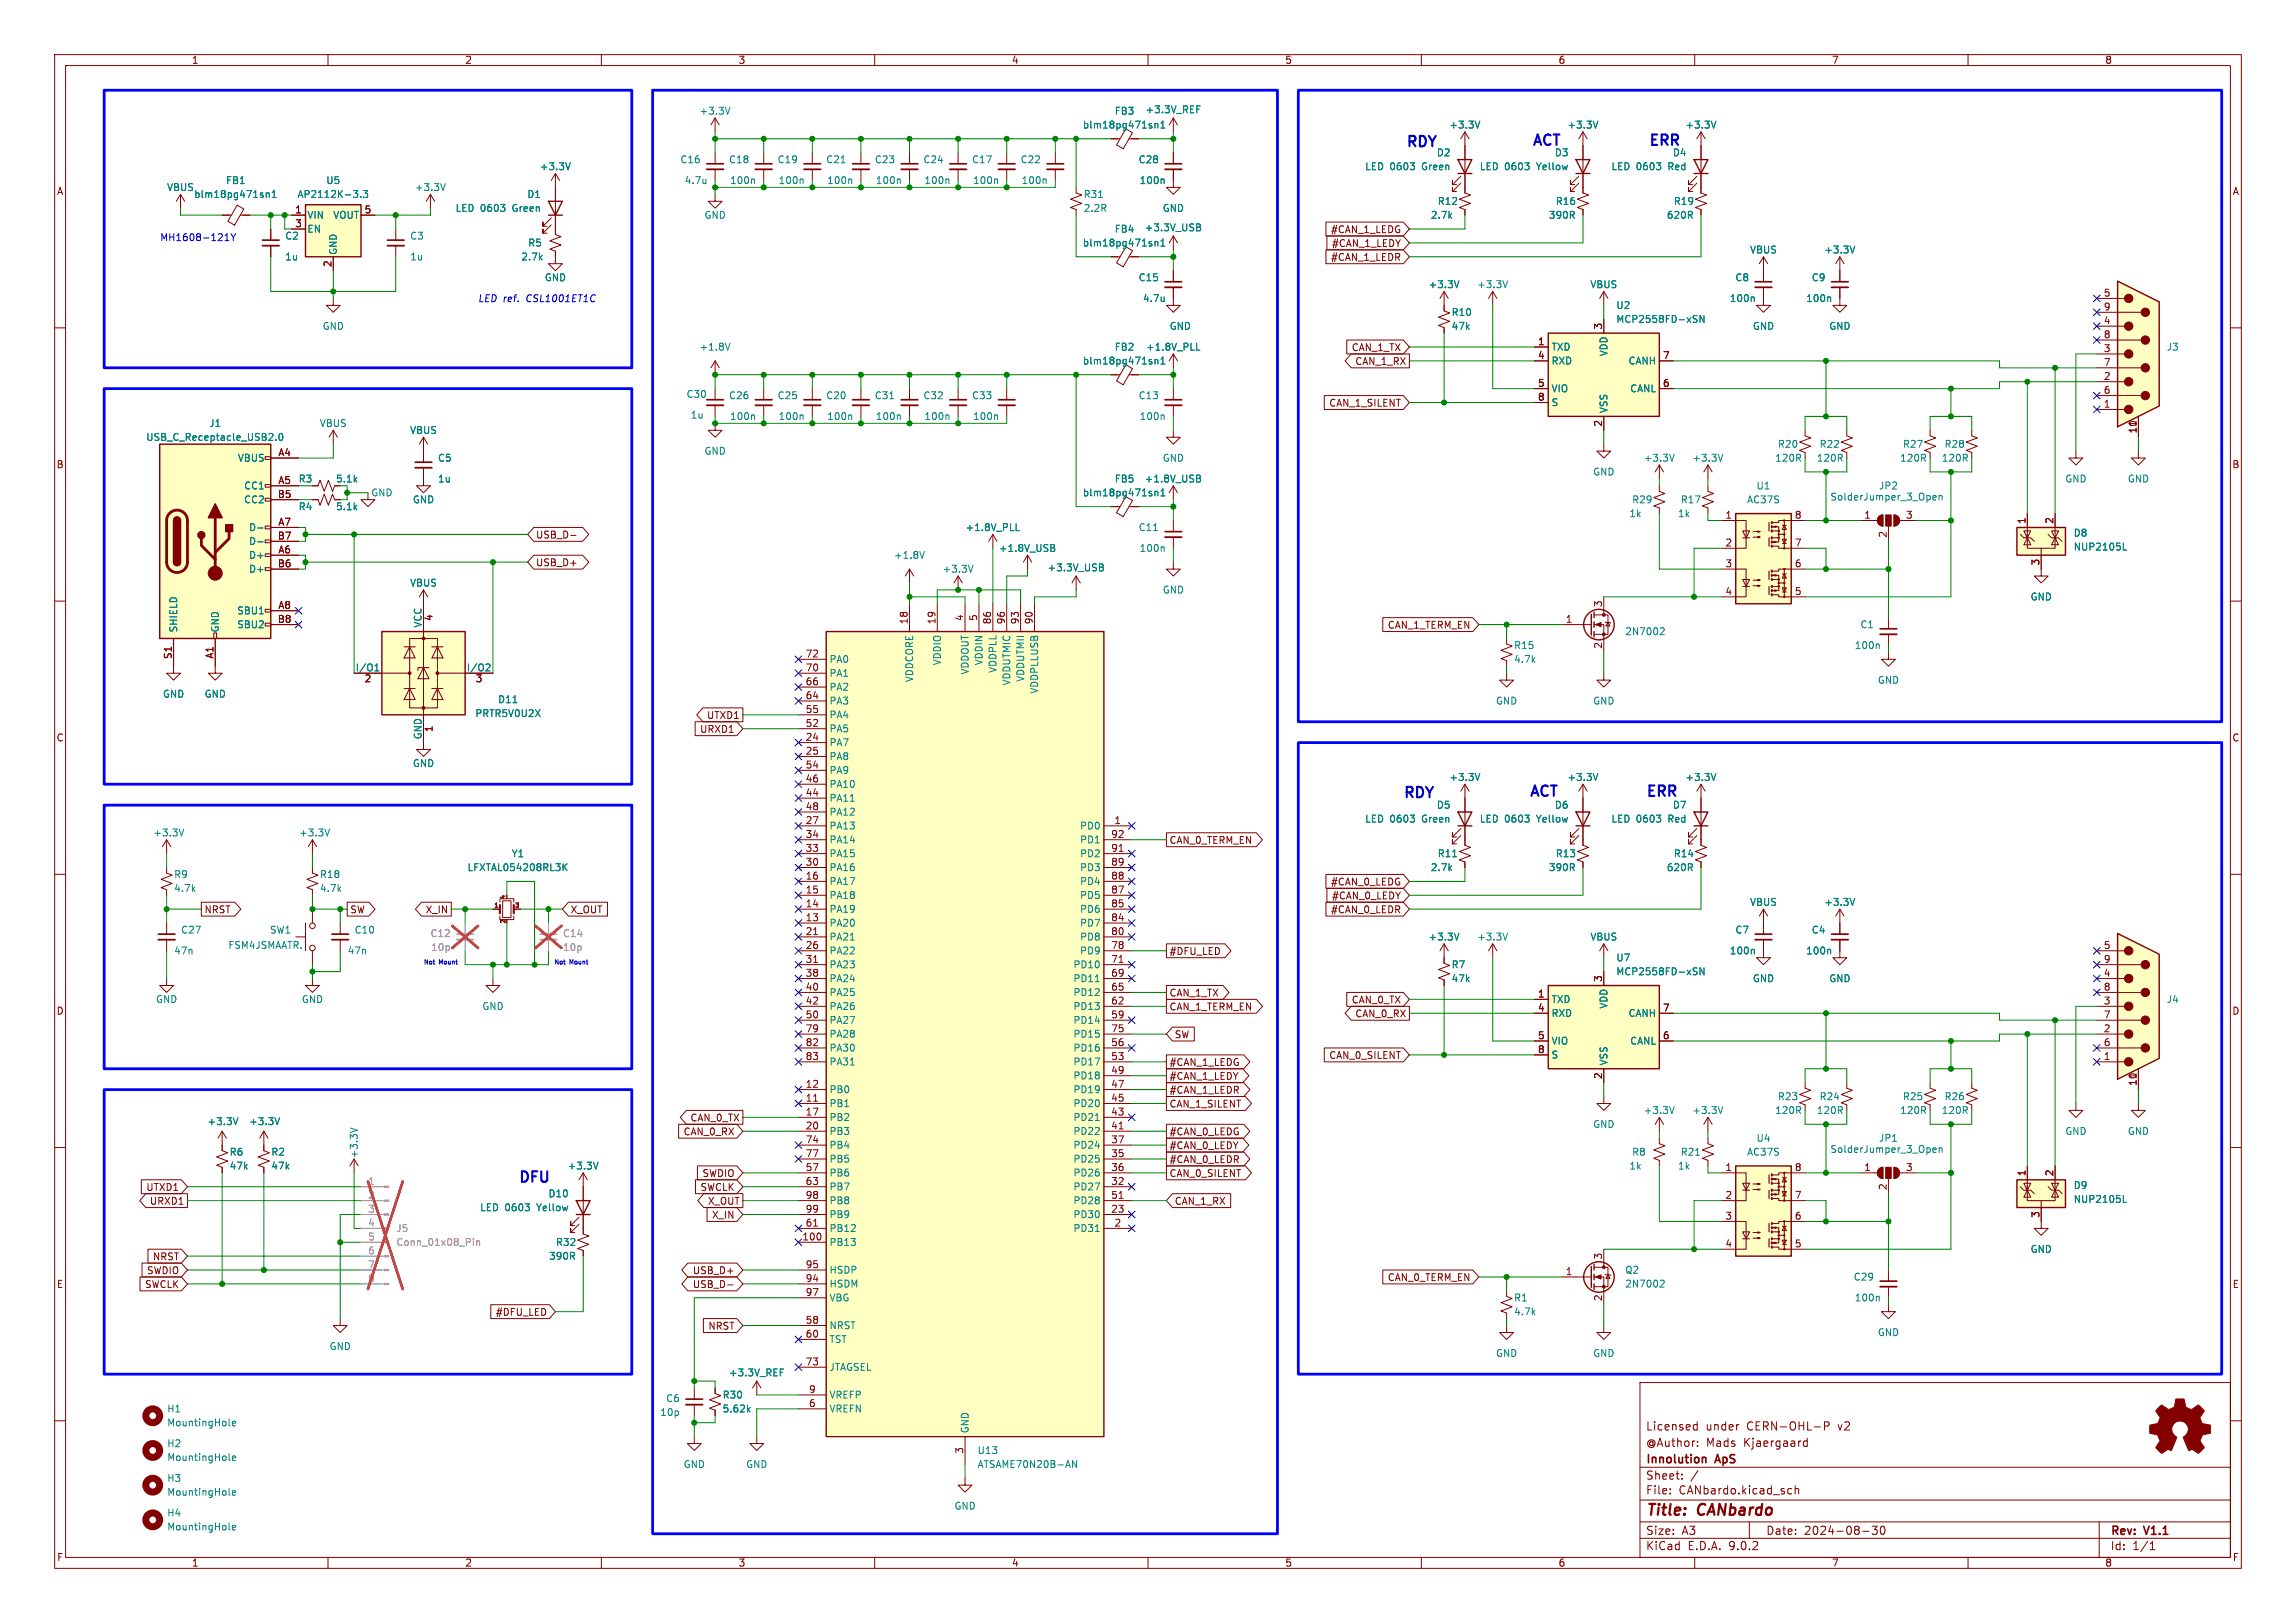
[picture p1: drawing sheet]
<svg xmlns="http://www.w3.org/2000/svg" width="420mm" height="297mm" viewBox="0 0 420 297" stroke-linecap="round" stroke-linejoin="round" font-family="sans-serif">
<defs><g id="words">
<g font-size="2.8" fill="#840000">
<text x="301" y="277.9">Title:</text>
<text x="310.6" y="277.9">CANbardo</text>
</g>
<g font-size="2.7" fill="#0000c2">
<text x="257" y="27.4">RDY</text>
<text x="280.1" y="27.2">ACT</text>
<text x="301.4" y="27.2">ERR</text>
<text x="256.5" y="146.6">RDY</text>
<text x="279.6" y="146.3">ACT</text>
<text x="300.9" y="146.3">ERR</text>
<text x="94.6" y="216.9">DFU</text>
</g>
<g font-size="2.1" fill="#840000">
<text x="301" y="262">Licensed</text>
<text x="312" y="262">under</text>
<text x="319.6" y="262">CERN-OHL-P</text>
<text x="336.4" y="262">v2</text>
<text x="301" y="268.2">Innolution</text>
<text x="301" y="265">@Author:</text>
<text x="312.1" y="265">Mads</text>
<text x="313.9" y="268.2">ApS</text>
<text x="319" y="265">Kjaergaard</text>
<text x="301" y="273.7">File:</text>
<text x="301" y="271">Sheet:</text>
<text x="307.1" y="273.7">CANbardo.kicad_sch</text>
<text x="301" y="281.1">Size:</text>
<text x="307.6" y="281.1">A3</text>
<text x="323" y="281.1">Date:</text>
<text x="330" y="281.1">2024-08-30</text>
<text x="386" y="281.3">Rev:</text>
<text x="392.4" y="281.3">V1.1</text>
<text x="301" y="283.9">KiCad</text>
<text x="308.7" y="283.9">E.D.A.</text>
<text x="316.3" y="283.9">9.0.2</text>
<text x="386" y="283.9">Id:</text>
<text x="390.1" y="283.9">1/1</text>
</g>
<g font-size="1.8" fill="#840000">
<text x="35" y="11.9">1</text>
<text x="85" y="11.9">2</text>
<text x="135" y="11.9">3</text>
<text x="185" y="11.9">4</text>
<text x="235" y="11.9">5</text>
<text x="285" y="11.9">6</text>
<text x="335" y="11.9">7</text>
<text x="385" y="11.9">8</text>
<text x="10.3" y="35.9">A</text>
<text x="408.3" y="35.9">A</text>
<text x="53.9" y="39.1">1</text>
<text x="53.9" y="41.7">3</text>
<text x="66.6" y="39.1">5</text>
<text x="243.4" y="42.9">#CAN_1_LEDG</text>
<text x="243.4" y="47.9">#CAN_1_LEDR</text>
<text x="243.5" y="45.4">#CAN_1_LEDY</text>
<text x="60.7" y="49" transform="rotate(-90 60.7 49)">2</text>
<text x="384.7" y="54.4">5</text>
<text x="384.7" y="56.9">9</text>
<text x="384.7" y="59.4">4</text>
<text x="247.2" y="64.5">CAN_1_TX</text>
<text x="281.2" y="63.2">1</text>
<text x="281.2" y="65.8">4</text>
<text x="293.1" y="60.4" transform="rotate(-90 293.1 60.4)">3</text>
<text x="304.1" y="65.8">7</text>
<text x="384.7" y="62">8</text>
<text x="384.7" y="64.5">3</text>
<text x="247.8" y="67">CAN_1_RX</text>
<text x="281.2" y="70.9">5</text>
<text x="304.1" y="70.9">6</text>
<text x="384.7" y="67.1">7</text>
<text x="384.7" y="69.6">2</text>
<text x="243.1" y="74.6">CAN_1_SILENT</text>
<text x="281.2" y="73.4">8</text>
<text x="384.7" y="72.1">6</text>
<text x="384.7" y="74.7">1</text>
<text x="50.8" y="83.6">A4</text>
<text x="293.1" y="78.2" transform="rotate(-90 293.1 78.2)">2</text>
<text x="390.9" y="79.4" transform="rotate(-90 390.9 79.4)">10</text>
<text x="390.9" y="78.4" transform="rotate(-90 390.9 78.4)">1</text>
<text x="10.3" y="85.9">B</text>
<text x="50.8" y="88.6">A5</text>
<text x="61.4" y="88.5">5.1k</text>
<text x="408.2" y="85.9">B</text>
<text x="50.7" y="91.2">B5</text>
<text x="315.5" y="95">1</text>
<text x="328.2" y="95">8</text>
<text x="340.9" y="95">1</text>
<text x="348.5" y="95">3</text>
<text x="370.6" y="96" transform="rotate(-90 370.6 96)">1</text>
<text x="375.7" y="96" transform="rotate(-90 375.7 96)">2</text>
<text x="50.7" y="98.8">B7</text>
<text x="50.8" y="96.3">A7</text>
<text x="50.8" y="101.3">A6</text>
<text x="97.9" y="98.7">USB_D-</text>
<text x="315.5" y="100.1">2</text>
<text x="328.2" y="100.1">7</text>
<text x="345.2" y="98.5" transform="rotate(-90 345.2 98.5)">2</text>
<text x="50.7" y="103.9">B6</text>
<text x="97.9" y="103.8">USB_D+</text>
<text x="315.5" y="103.9">3</text>
<text x="328.2" y="103.9">6</text>
<text x="373.1" y="103.6" transform="rotate(-90 373.1 103.6)">3</text>
<text x="50.8" y="111.5">A8</text>
<text x="79.5" y="113.7" transform="rotate(-90 79.5 113.7)">4</text>
<text x="176.3" y="113.7" transform="rotate(-90 176.3 113.7)">4</text>
<text x="178.8" y="113.7" transform="rotate(-90 178.8 113.7)">5</text>
<text x="293.1" y="111.2" transform="rotate(-90 293.1 111.2)">3</text>
<text x="315.5" y="109">4</text>
<text x="328.2" y="109">5</text>
<text x="50.7" y="114">B8</text>
<text x="166.1" y="114.3" transform="rotate(-90 166.1 114.3)">18</text>
<text x="171.2" y="114.3" transform="rotate(-90 171.2 114.3)">19</text>
<text x="181.4" y="114.3" transform="rotate(-90 181.4 114.3)">86</text>
<text x="183.9" y="114.3" transform="rotate(-90 183.9 114.3)">96</text>
<text x="186.4" y="114.3" transform="rotate(-90 186.4 114.3)">93</text>
<text x="189" y="114.3" transform="rotate(-90 189 114.3)">90</text>
<text x="253.8" y="115.3">CAN_1_TERM_EN</text>
<text x="286.3" y="114">1</text>
<text x="293.1" y="118.8" transform="rotate(-90 293.1 118.8)">2</text>
<text x="31.5" y="120.7" transform="rotate(-90 31.5 120.7)">S1</text>
<text x="39.1" y="120.6" transform="rotate(-90 39.1 120.6)">A1</text>
<text x="66.6" y="125.2">2</text>
<text x="86.9" y="125.2">3</text>
<text x="147.3" y="120.4">72</text>
<text x="147.3" y="122.9">70</text>
<text x="147.3" y="125.5">66</text>
<text x="129.2" y="131.8">UTXD1</text>
<text x="147.3" y="128">64</text>
<text x="147.3" y="130.6">55</text>
<text x="10.3" y="135.9">C</text>
<text x="79.5" y="134.1" transform="rotate(-90 79.5 134.1)">1</text>
<text x="128" y="134.3">URXD1</text>
<text x="147.3" y="133.1">52</text>
<text x="147.3" y="135.6">24</text>
<text x="408.2" y="135.9">C</text>
<text x="147.3" y="138.2">25</text>
<text x="147.3" y="140.7">54</text>
<text x="147.3" y="143.3">46</text>
<text x="147.3" y="145.8">44</text>
<text x="147.3" y="148.3">48</text>
<text x="147.3" y="150.9">27</text>
<text x="147.3" y="153.4">34</text>
<text x="147.3" y="156">33</text>
<text x="203.2" y="153.4">92</text>
<text x="203.2" y="156">91</text>
<text x="203.8" y="150.9">1</text>
<text x="213.8" y="154.6">CAN_0_TERM_EN</text>
<text x="147.3" y="158.5">30</text>
<text x="147.3" y="161">16</text>
<text x="203.2" y="158.5">89</text>
<text x="203.2" y="161">88</text>
<text x="37.3" y="167.3">NRST</text>
<text x="64" y="167.3">SW</text>
<text x="77.8" y="167.3">X_IN</text>
<text x="104.3" y="167.3">X_OUT</text>
<text x="147.3" y="163.6">15</text>
<text x="147.3" y="166.1">14</text>
<text x="203.2" y="163.6">87</text>
<text x="203.2" y="166.1">85</text>
<text x="243.4" y="167.3">#CAN_0_LEDR</text>
<text x="243.4" y="162.2">#CAN_0_LEDG</text>
<text x="243.5" y="164.8">#CAN_0_LEDY</text>
<text x="147.3" y="168.7">13</text>
<text x="147.3" y="171.2">21</text>
<text x="147.3" y="173.7">26</text>
<text x="203.2" y="168.7">84</text>
<text x="203.2" y="171.2">80</text>
<text x="203.2" y="173.7">78</text>
<text x="384.7" y="173.7">5</text>
<text x="147.3" y="176.3">31</text>
<text x="147.3" y="178.8">38</text>
<text x="203.2" y="176.3">71</text>
<text x="203.2" y="178.8">69</text>
<text x="213.8" y="174.9">#DFU_LED</text>
<text x="293.1" y="179.8" transform="rotate(-90 293.1 179.8)">3</text>
<text x="384.7" y="176.3">9</text>
<text x="384.7" y="178.8">4</text>
<text x="10.3" y="185.9">D</text>
<text x="147.3" y="181.4">40</text>
<text x="147.3" y="183.9">42</text>
<text x="203.2" y="181.4">65</text>
<text x="203.2" y="183.9">62</text>
<text x="213.8" y="182.6">CAN_1_TX</text>
<text x="213.8" y="185.1">CAN_1_TERM_EN</text>
<text x="247.2" y="183.8">CAN_0_TX</text>
<text x="281.2" y="182.6">1</text>
<text x="281.2" y="185.2">4</text>
<text x="304.1" y="185.2">7</text>
<text x="384.7" y="181.4">8</text>
<text x="384.7" y="183.9">3</text>
<text x="408.2" y="185.9">D</text>
<text x="147.3" y="186.4">50</text>
<text x="147.3" y="189">79</text>
<text x="147.3" y="191.5">82</text>
<text x="203.2" y="186.4">59</text>
<text x="203.2" y="189">75</text>
<text x="203.2" y="191.5">56</text>
<text x="214.8" y="190.2">SW</text>
<text x="247.8" y="186.4">CAN_0_RX</text>
<text x="281.2" y="190.2">5</text>
<text x="304.1" y="190.2">6</text>
<text x="384.7" y="186.4">7</text>
<text x="384.7" y="189">2</text>
<text x="384.7" y="191.5">6</text>
<text x="147.3" y="194.1">83</text>
<text x="203.2" y="194.1">53</text>
<text x="203.2" y="196.6">49</text>
<text x="213.8" y="197.8">#CAN_1_LEDY</text>
<text x="213.8" y="195.3">#CAN_1_LEDG</text>
<text x="243.1" y="194">CAN_0_SILENT</text>
<text x="281.2" y="192.8">8</text>
<text x="293.1" y="197.6" transform="rotate(-90 293.1 197.6)">2</text>
<text x="384.7" y="194.1">1</text>
<text x="390.9" y="197.8" transform="rotate(-90 390.9 197.8)">1</text>
<text x="147.3" y="199.1">12</text>
<text x="147.3" y="201.7">11</text>
<text x="203.2" y="199.1">47</text>
<text x="203.2" y="201.7">45</text>
<text x="213.8" y="200.3">#CAN_1_LEDR</text>
<text x="213.8" y="202.9">CAN_1_SILENT</text>
<text x="390.9" y="198.8" transform="rotate(-90 390.9 198.8)">10</text>
<text x="124.9" y="208">CAN_0_RX</text>
<text x="126.2" y="205.4">CAN_0_TX</text>
<text x="147.3" y="204.2">17</text>
<text x="147.3" y="206.8">20</text>
<text x="147.3" y="209.3">74</text>
<text x="203.2" y="204.2">43</text>
<text x="203.2" y="206.8">41</text>
<text x="203.2" y="209.3">37</text>
<text x="213.8" y="208">#CAN_0_LEDG</text>
<text x="128.4" y="215.6">SWDIO</text>
<text x="147.3" y="211.8">77</text>
<text x="147.3" y="214.4">57</text>
<text x="203.2" y="211.8">35</text>
<text x="203.2" y="214.4">36</text>
<text x="213.8" y="213">#CAN_0_LEDR</text>
<text x="213.8" y="210.5">#CAN_0_LEDY</text>
<text x="213.8" y="215.6">CAN_0_SILENT</text>
<text x="315.5" y="214.4">1</text>
<text x="328.2" y="214.4">8</text>
<text x="340.9" y="214.4">1</text>
<text x="348.5" y="214.4">3</text>
<text x="370.6" y="215.3" transform="rotate(-90 370.6 215.3)">1</text>
<text x="375.7" y="215.3" transform="rotate(-90 375.7 215.3)">2</text>
<text x="26.7" y="218.1">UTXD1</text>
<text x="27.3" y="220.7">URXD1</text>
<text x="128" y="218.1">SWCLK</text>
<text x="129.4" y="220.7">X_OUT</text>
<text x="147.3" y="216.9">63</text>
<text x="147.3" y="219.5">98</text>
<text x="147.3" y="222">99</text>
<text x="203.2" y="216.9">32</text>
<text x="203.2" y="219.5">51</text>
<text x="203.2" y="222">23</text>
<text x="214.8" y="220.7">CAN_1_RX</text>
<text x="315.5" y="219.5">2</text>
<text x="328.2" y="219.5">7</text>
<text x="345.2" y="217.9" transform="rotate(-90 345.2 217.9)">2</text>
<text x="130.1" y="223.2">X_IN</text>
<text x="146.7" y="227.1">100</text>
<text x="147.3" y="224.5">61</text>
<text x="203.8" y="224.5">2</text>
<text x="315.5" y="223.3">3</text>
<text x="328.2" y="223.3">6</text>
<text x="373.1" y="223" transform="rotate(-90 373.1 223)">3</text>
<text x="26.8" y="233.4">SWDIO</text>
<text x="27.9" y="230.8">NRST</text>
<text x="126.6" y="233.4">USB_D+</text>
<text x="147.3" y="232.2">95</text>
<text x="286.3" y="233.4">1</text>
<text x="293.1" y="230.6" transform="rotate(-90 293.1 230.6)">3</text>
<text x="315.5" y="228.3">4</text>
<text x="328.2" y="228.3">5</text>
<text x="10.3" y="235.9">E</text>
<text x="26.4" y="235.9">SWCLK</text>
<text x="126.6" y="235.9">USB_D-</text>
<text x="147.3" y="234.7">94</text>
<text x="147.3" y="237.2">97</text>
<text x="253.8" y="234.6">CAN_0_TERM_EN</text>
<text x="293.1" y="238.2" transform="rotate(-90 293.1 238.2)">2</text>
<text x="408.3" y="235.9">E</text>
<text x="90.6" y="241">#DFU_LED</text>
<text x="129.5" y="243.5">NRST</text>
<text x="147.3" y="242.3">58</text>
<text x="147.3" y="244.9">60</text>
<text x="147.3" y="249.9">73</text>
<text x="147.9" y="255">9</text>
<text x="147.9" y="257.6">6</text>
<text x="176.3" y="266.1" transform="rotate(-90 176.3 266.1)">3</text>
<text x="10.3" y="285.9">F</text>
<text x="35" y="286.9">1</text>
<text x="85" y="286.9">2</text>
<text x="135" y="286.9">3</text>
<text x="185" y="286.9">4</text>
<text x="235" y="286.9">5</text>
<text x="285" y="286.9">6</text>
<text x="335" y="286.9">7</text>
<text x="385" y="286.9">8</text>
<text x="408.3" y="285.9">F</text>
</g>
<g font-size="1.8" fill="#008484">
<text x="127.9" y="21.2">+3.3V</text>
<text x="198" y="23.7">blm18pg471sn1</text>
<text x="203.8" y="21.2">FB3</text>
<text x="209.4" y="20.9">+3.3V_REF</text>
<text x="265" y="23.7">+3.3V</text>
<text x="286.6" y="23.7">+3.3V</text>
<text x="308.2" y="23.7">+3.3V</text>
<text x="262.7" y="28.8">D2</text>
<text x="284.3" y="28.8">D3</text>
<text x="305.9" y="28.8">D4</text>
<text x="30.5" y="35.2">VBUS</text>
<text x="41.3" y="33.9">FB1</text>
<text x="59.6" y="33.9">U5</text>
<text x="75.8" y="35.2">+3.3V</text>
<text x="98.7" y="31.3">+3.3V</text>
<text x="124.4" y="30.1">C16</text>
<text x="125.2" y="33.9">4.7u</text>
<text x="133.3" y="30.1">C18</text>
<text x="133.4" y="33.9">100n</text>
<text x="142.1" y="30.1">C19</text>
<text x="142.3" y="33.9">100n</text>
<text x="151" y="30.1">C21</text>
<text x="151.2" y="33.9">100n</text>
<text x="159.9" y="30.1">C23</text>
<text x="160.1" y="33.9">100n</text>
<text x="168.8" y="30.1">C24</text>
<text x="169" y="33.9">100n</text>
<text x="177.7" y="30.1">C17</text>
<text x="177.9" y="33.9">100n</text>
<text x="186.6" y="30.1">C22</text>
<text x="186.8" y="33.9">100n</text>
<text x="208.2" y="30.1">C28</text>
<text x="208.4" y="33.9">100n</text>
<text x="249.6" y="31.3">LED 0603</text>
<text x="260.2" y="31.3">Green</text>
<text x="270.6" y="31.3">LED 0603</text>
<text x="281.2" y="31.3">Yellow</text>
<text x="294.7" y="31.3">LED 0603</text>
<text x="305.3" y="31.3">Red</text>
<text x="35.4" y="36.4">blm18pg471sn1</text>
<text x="54.3" y="36.4">AP2112K-3.3</text>
<text x="56.1" y="40.2">VIN</text>
<text x="60.9" y="40.2">VOUT</text>
<text x="83.2" y="39">LED 0603</text>
<text x="93.9" y="39">Green</text>
<text x="96.4" y="36.4">D1</text>
<text x="128.8" y="40.2">GND</text>
<text x="198.1" y="36.4">R31</text>
<text x="198.1" y="39">2.2R</text>
<text x="212.6" y="39">GND</text>
<text x="261.6" y="40.2">2.7k</text>
<text x="262.9" y="37.7">R12</text>
<text x="283.2" y="40.2">390R</text>
<text x="284.5" y="37.7">R16</text>
<text x="304.8" y="40.2">620R</text>
<text x="306.1" y="37.7">R19</text>
<text x="52.1" y="44">C2</text>
<text x="52.1" y="47.9">1u</text>
<text x="56.1" y="42.8">EN</text>
<text x="61.8" y="46.7" transform="rotate(-90 61.8 46.7)">GND</text>
<text x="74.9" y="44">C3</text>
<text x="74.9" y="47.9">1u</text>
<text x="95.3" y="47.9">2.7k</text>
<text x="96.5" y="45.3">R5</text>
<text x="198" y="45.3">blm18pg471sn1</text>
<text x="203.8" y="42.8">FB4</text>
<text x="209.3" y="42.5">+3.3V_USB</text>
<text x="320" y="46.6">VBUS</text>
<text x="333.6" y="46.6">+3.3V</text>
<text x="99.6" y="51.7">GND</text>
<text x="208.2" y="51.7">C15</text>
<text x="261.2" y="52.9">+3.3V</text>
<text x="270.1" y="52.9">+3.3V</text>
<text x="290.8" y="52.9">VBUS</text>
<text x="317.3" y="51.7">C8</text>
<text x="331.3" y="51.7">C9</text>
<text x="209" y="55.5">4.7u</text>
<text x="265.4" y="58">R10</text>
<text x="295.6" y="59.3">MCP2558FD-xSN</text>
<text x="295.6" y="56.7">U2</text>
<text x="316.3" y="55.5">100n</text>
<text x="330.3" y="55.5">100n</text>
<text x="58.9" y="60.6">GND</text>
<text x="127.9" y="64.4">+1.8V</text>
<text x="203.8" y="64.4">FB2</text>
<text x="209.5" y="64.4">+1.8V_PLL</text>
<text x="213.9" y="60.6">GND</text>
<text x="265.4" y="60.6">47k</text>
<text x="283.7" y="64.4">TXD</text>
<text x="294.2" y="65.3" transform="rotate(-90 294.2 65.3)">VDD</text>
<text x="320.5" y="60.6">GND</text>
<text x="334.5" y="60.6">GND</text>
<text x="396.2" y="64.4">J3</text>
<text x="198" y="66.9">blm18pg471sn1</text>
<text x="283.7" y="66.9">RXD</text>
<text x="283.7" y="72">VIO</text>
<text x="297.8" y="66.9">CANH</text>
<text x="298.1" y="72">CANL</text>
<text x="125.5" y="73">C30</text>
<text x="126.2" y="76.8">1u</text>
<text x="133.3" y="73.3">C26</text>
<text x="133.4" y="77.1">100n</text>
<text x="142.1" y="73.3">C25</text>
<text x="142.3" y="77.1">100n</text>
<text x="151" y="73.3">C20</text>
<text x="151.2" y="77.1">100n</text>
<text x="159.9" y="73.3">C31</text>
<text x="160.1" y="77.1">100n</text>
<text x="168.8" y="73.3">C32</text>
<text x="169" y="77.1">100n</text>
<text x="177.7" y="73.3">C33</text>
<text x="177.9" y="77.1">100n</text>
<text x="208.2" y="73.3">C13</text>
<text x="208.4" y="77.1">100n</text>
<text x="283.7" y="74.5">S</text>
<text x="294.2" y="75.7" transform="rotate(-90 294.2 75.7)">VSS</text>
<text x="26.7" y="80.9">USB_C_Receptacle_USB2.0</text>
<text x="38.2" y="78.3">J1</text>
<text x="58.4" y="78.3">VBUS</text>
<text x="74.9" y="79.6">VBUS</text>
<text x="128.8" y="83.4">GND</text>
<text x="325.1" y="82.1">R20</text>
<text x="332.7" y="82.1">R22</text>
<text x="348" y="82.1">R27</text>
<text x="355.6" y="82.1">R28</text>
<text x="43.4" y="84.7">VBUS</text>
<text x="44.6" y="89.8">CC1</text>
<text x="54.5" y="88.5">R3</text>
<text x="80" y="84.7">C5</text>
<text x="80" y="88.5">1u</text>
<text x="203.8" y="88.5">FB5</text>
<text x="209.3" y="88.5">+1.8V_USB</text>
<text x="212.6" y="84.7">GND</text>
<text x="291.3" y="87.2">GND</text>
<text x="300.6" y="84.7">+3.3V</text>
<text x="309.5" y="84.7">+3.3V</text>
<text x="321.2" y="89.8">U1</text>
<text x="324.6" y="84.7">120R</text>
<text x="332.2" y="84.7">120R</text>
<text x="343.6" y="89.8">JP2</text>
<text x="347.5" y="84.7">120R</text>
<text x="355.1" y="84.7">120R</text>
<text x="377.7" y="88.5">GND</text>
<text x="389.1" y="88.5">GND</text>
<text x="44.6" y="92.3">CC2</text>
<text x="54.5" y="93.6">R4</text>
<text x="61.4" y="93.6">5.1k</text>
<text x="67.8" y="91">GND</text>
<text x="75.4" y="92.3">GND</text>
<text x="198" y="91">blm18pg471sn1</text>
<text x="298" y="94.8">1k</text>
<text x="298.5" y="92.3">R29</text>
<text x="306.8" y="94.8">1k</text>
<text x="307.3" y="92.3">R17</text>
<text x="319.5" y="92.3">AC37S</text>
<text x="334.7" y="91.8">SolderJumper_3_Open</text>
<text x="45.5" y="97.4">D-</text>
<text x="45.5" y="99.9">D-</text>
<text x="176.5" y="97.4">+1.8V_PLL</text>
<text x="182.6" y="101.2">+1.8V_USB</text>
<text x="208.2" y="97.4">C11</text>
<text x="208.4" y="101.2">100n</text>
<text x="379.2" y="98.4">D8</text>
<text x="379.2" y="100.9">NUP2105L</text>
<text x="45.5" y="102.5">D+</text>
<text x="45.5" y="105">D+</text>
<text x="74.9" y="107.5">VBUS</text>
<text x="163.4" y="102.5">+1.8V</text>
<text x="172.3" y="105">+3.3V</text>
<text x="191.5" y="104.7">+3.3V_USB</text>
<text x="43.3" y="112.6">SBU1</text>
<text x="212.6" y="108.8">GND</text>
<text x="371.3" y="110.1">GND</text>
<text x="32.6" y="115.8" transform="rotate(-90 32.6 115.8)">SHIELD</text>
<text x="40.2" y="115.8" transform="rotate(-90 40.2 115.8)">GND</text>
<text x="43.3" y="115.2">SBU2</text>
<text x="77.2" y="114.9" transform="rotate(-90 77.2 114.9)">VCC</text>
<text x="276.9" y="119">R15</text>
<text x="297.2" y="116.4">2N7002</text>
<text x="339.2" y="119">100n</text>
<text x="340.2" y="115.2">C1</text>
<text x="65" y="122.9">I/O1</text>
<text x="85.3" y="122.9">I/O2</text>
<text x="151.6" y="121.5">PA0</text>
<text x="151.6" y="124.1">PA1</text>
<text x="167.2" y="124.9" transform="rotate(-90 167.2 124.9)">VDDCORE</text>
<text x="172.3" y="121.8" transform="rotate(-90 172.3 121.8)">VDDIO</text>
<text x="177.4" y="123.5" transform="rotate(-90 177.4 123.5)">VDDOUT</text>
<text x="179.9" y="121.8" transform="rotate(-90 179.9 121.8)">VDDIN</text>
<text x="182.5" y="123.2" transform="rotate(-90 182.5 123.2)">VDDPLL</text>
<text x="185" y="125.5" transform="rotate(-90 185 125.5)">VDDUTMIC</text>
<text x="187.6" y="124.9" transform="rotate(-90 187.6 124.9)">VDDUTMII</text>
<text x="276.9" y="121.5">4.7k</text>
<text x="343.4" y="125.3">GND</text>
<text x="29.7" y="127.9">GND</text>
<text x="37.3" y="127.9">GND</text>
<text x="86.8" y="131.4">PRTR5V0U2X</text>
<text x="91" y="128.9">D11</text>
<text x="151.6" y="126.6">PA2</text>
<text x="151.6" y="129.1">PA3</text>
<text x="151.6" y="131.7">PA4</text>
<text x="190.1" y="127" transform="rotate(-90 190.1 127)">VDDPLLUSB</text>
<text x="273.6" y="129.1">GND</text>
<text x="291.3" y="129.1">GND</text>
<text x="77.2" y="135.4" transform="rotate(-90 77.2 135.4)">GND</text>
<text x="151.6" y="134.2">PA5</text>
<text x="151.6" y="136.8">PA7</text>
<text x="75.4" y="140.6">GND</text>
<text x="151.6" y="139.3">PA8</text>
<text x="151.6" y="141.8">PA9</text>
<text x="265" y="143.1">+3.3V</text>
<text x="286.6" y="143.1">+3.3V</text>
<text x="308.2" y="143.1">+3.3V</text>
<text x="151.6" y="144.4">PA10</text>
<text x="151.6" y="146.9">PA11</text>
<text x="151.6" y="149.5">PA12</text>
<text x="262.7" y="148.2">D5</text>
<text x="284.3" y="148.2">D6</text>
<text x="305.9" y="148.2">D7</text>
<text x="27.9" y="153.3">+3.3V</text>
<text x="54.6" y="153.3">+3.3V</text>
<text x="151.6" y="152">PA13</text>
<text x="151.6" y="154.5">PA14</text>
<text x="197.5" y="152">PD0</text>
<text x="197.5" y="154.5">PD1</text>
<text x="249.6" y="150.7">LED 0603</text>
<text x="260.2" y="150.7">Green</text>
<text x="270.6" y="150.7">LED 0603</text>
<text x="281.2" y="150.7">Yellow</text>
<text x="294.7" y="150.7">LED 0603</text>
<text x="305.3" y="150.7">Red</text>
<text x="31.8" y="160.9">R9</text>
<text x="58.4" y="160.9">R18</text>
<text x="85.4" y="159.6">LFXTAL054208RL3K</text>
<text x="93.5" y="157.1">Y1</text>
<text x="151.6" y="157.1">PA15</text>
<text x="151.6" y="159.6">PA16</text>
<text x="197.5" y="157.1">PD2</text>
<text x="197.5" y="159.6">PD3</text>
<text x="261.6" y="159.6">2.7k</text>
<text x="262.9" y="157.1">R11</text>
<text x="283.2" y="159.6">390R</text>
<text x="284.5" y="157.1">R13</text>
<text x="304.8" y="159.6">620R</text>
<text x="306.1" y="157.1">R14</text>
<text x="31.8" y="163.4">4.7k</text>
<text x="58.4" y="163.4">4.7k</text>
<text x="151.6" y="162.2">PA17</text>
<text x="151.6" y="164.7">PA18</text>
<text x="151.6" y="167.2">PA19</text>
<text x="197.5" y="162.2">PD4</text>
<text x="197.5" y="164.7">PD5</text>
<text x="197.5" y="167.2">PD6</text>
<text x="320" y="166">VBUS</text>
<text x="333.6" y="166">+3.3V</text>
<text x="33" y="171">C27</text>
<text x="41.7" y="173.8">FSM4JSMAATR.</text>
<text x="49.3" y="171">SW1</text>
<text x="64.8" y="171">C10</text>
<text x="151.6" y="169.8">PA20</text>
<text x="151.6" y="172.3">PA21</text>
<text x="197.5" y="169.8">PD7</text>
<text x="197.5" y="172.3">PD8</text>
<text x="261.2" y="172.3">+3.3V</text>
<text x="270.1" y="172.3">+3.3V</text>
<text x="290.8" y="172.3">VBUS</text>
<text x="317.3" y="171">C7</text>
<text x="331.3" y="171">C4</text>
<text x="31.8" y="174.9">47n</text>
<text x="63.5" y="174.9">47n</text>
<text x="151.6" y="174.9">PA22</text>
<text x="151.6" y="177.4">PA23</text>
<text x="151.6" y="179.9">PA24</text>
<text x="196.3" y="177.4">PD10</text>
<text x="196.3" y="179.9">PD11</text>
<text x="197.5" y="174.9">PD9</text>
<text x="265.4" y="177.4">R7</text>
<text x="265.4" y="179.9">47k</text>
<text x="295.6" y="178.7">MCP2558FD-xSN</text>
<text x="295.6" y="176.1">U7</text>
<text x="316.3" y="174.9">100n</text>
<text x="320.5" y="179.9">GND</text>
<text x="330.3" y="174.9">100n</text>
<text x="334.5" y="179.9">GND</text>
<text x="28.4" y="183.7">GND</text>
<text x="55.1" y="183.7">GND</text>
<text x="88.1" y="185">GND</text>
<text x="151.6" y="182.5">PA25</text>
<text x="151.6" y="185">PA26</text>
<text x="196.3" y="182.5">PD12</text>
<text x="196.3" y="185">PD13</text>
<text x="283.7" y="183.7">TXD</text>
<text x="294.2" y="184.7" transform="rotate(-90 294.2 184.7)">VDD</text>
<text x="396.2" y="183.7">J4</text>
<text x="151.6" y="187.6">PA27</text>
<text x="151.6" y="190.1">PA28</text>
<text x="196.3" y="187.6">PD14</text>
<text x="196.3" y="190.1">PD15</text>
<text x="283.7" y="186.3">RXD</text>
<text x="283.7" y="191.4">VIO</text>
<text x="297.8" y="186.3">CANH</text>
<text x="298.1" y="191.4">CANL</text>
<text x="151.6" y="192.6">PA30</text>
<text x="151.6" y="195.2">PA31</text>
<text x="196.3" y="192.6">PD16</text>
<text x="196.3" y="195.2">PD17</text>
<text x="196.3" y="197.7">PD18</text>
<text x="283.7" y="193.9">S</text>
<text x="294.2" y="195.1" transform="rotate(-90 294.2 195.1)">VSS</text>
<text x="151.6" y="200.3">PB0</text>
<text x="151.6" y="202.8">PB1</text>
<text x="196.3" y="200.3">PD19</text>
<text x="196.3" y="202.8">PD20</text>
<text x="325.1" y="201.5">R23</text>
<text x="332.7" y="201.5">R24</text>
<text x="348" y="201.5">R25</text>
<text x="355.6" y="201.5">R26</text>
<text x="37.9" y="206.1">+3.3V</text>
<text x="45.5" y="206.1">+3.3V</text>
<text x="151.6" y="205.3">PB2</text>
<text x="151.6" y="207.9">PB3</text>
<text x="196.3" y="205.3">PD21</text>
<text x="196.3" y="207.9">PD22</text>
<text x="291.3" y="206.6">GND</text>
<text x="300.6" y="204.1">+3.3V</text>
<text x="309.5" y="204.1">+3.3V</text>
<text x="321.2" y="209.1">U4</text>
<text x="324.6" y="204.1">120R</text>
<text x="332.2" y="204.1">120R</text>
<text x="343.6" y="209.1">JP1</text>
<text x="347.5" y="204.1">120R</text>
<text x="355.1" y="204.1">120R</text>
<text x="377.7" y="207.9">GND</text>
<text x="389.1" y="207.9">GND</text>
<text x="41.9" y="211.7">R6</text>
<text x="41.9" y="214.2">47k</text>
<text x="49.5" y="211.7">R2</text>
<text x="49.5" y="214.2">47k</text>
<text x="65.6" y="212.1" transform="rotate(-90 65.6 212.1)">+3.3V</text>
<text x="103.7" y="214.2">+3.3V</text>
<text x="151.6" y="210.4">PB4</text>
<text x="151.6" y="213">PB5</text>
<text x="151.6" y="215.5">PB6</text>
<text x="196.3" y="210.4">PD24</text>
<text x="196.3" y="213">PD25</text>
<text x="196.3" y="215.5">PD26</text>
<text x="298" y="214.2">1k</text>
<text x="298.5" y="211.7">R8</text>
<text x="306.8" y="214.2">1k</text>
<text x="307.3" y="211.7">R21</text>
<text x="319.5" y="211.7">AC37S</text>
<text x="334.7" y="211.2">SolderJumper_3_Open</text>
<text x="87.7" y="221.8">LED 0603</text>
<text x="98.3" y="221.8">Yellow</text>
<text x="100.2" y="219.3">D10</text>
<text x="151.6" y="218">PB7</text>
<text x="151.6" y="220.6">PB8</text>
<text x="196.3" y="218">PD27</text>
<text x="196.3" y="220.6">PD28</text>
<text x="379.2" y="217.8">D9</text>
<text x="379.2" y="220.3">NUP2105L</text>
<text x="151.6" y="223.1">PB9</text>
<text x="151.6" y="225.7">PB12</text>
<text x="196.3" y="223.1">PD30</text>
<text x="196.3" y="225.7">PD31</text>
<text x="100.3" y="230.7">390R</text>
<text x="101.6" y="228.2">R32</text>
<text x="151.6" y="228.2">PB13</text>
<text x="151.6" y="233.3">HSDP</text>
<text x="297.2" y="233.3">Q2</text>
<text x="371.3" y="229.5">GND</text>
<text x="151.6" y="235.8">HSDM</text>
<text x="151.6" y="238.4">VBG</text>
<text x="276.9" y="238.4">R1</text>
<text x="297.2" y="235.8">2N7002</text>
<text x="339" y="234.5">C29</text>
<text x="339.2" y="238.4">100n</text>
<text x="151.6" y="243.4">NRST</text>
<text x="151.6" y="246">TST</text>
<text x="276.9" y="240.9">4.7k</text>
<text x="343.4" y="244.7">GND</text>
<text x="60.2" y="247.2">GND</text>
<text x="151.6" y="251.1">JTAGSEL</text>
<text x="273.6" y="248.5">GND</text>
<text x="291.3" y="248.5">GND</text>
<text x="121.8" y="256.8">C6</text>
<text x="132.1" y="256.1">R30</text>
<text x="133.2" y="252.1">+3.3V_REF</text>
<text x="151.6" y="256.1">VREFP</text>
<text x="30.5" y="258.7">H1</text>
<text x="30.5" y="261.2">MountingHole</text>
<text x="120.7" y="259.3">10p</text>
<text x="132.1" y="258.7">5.62k</text>
<text x="151.6" y="258.7">VREFN</text>
<text x="177.4" y="262.4" transform="rotate(-90 177.4 262.4)">GND</text>
<text x="30.5" y="265">H2</text>
<text x="30.5" y="267.6">MountingHole</text>
<text x="125" y="268.8">GND</text>
<text x="136.4" y="268.8">GND</text>
<text x="178.7" y="266.3">U13</text>
<text x="178.7" y="268.8">ATSAME70N20B-AN</text>
<text x="30.5" y="271.4">H3</text>
<text x="30.5" y="273.9">MountingHole</text>
<text x="30.5" y="277.7">H4</text>
<text x="30.5" y="280.3">MountingHole</text>
<text x="174.5" y="276.5">GND</text>
</g>
<g font-size="1.8" fill="#0000c2">
<text x="29.2" y="44.2">MH1608-121Y</text>
<text x="87.4" y="55.4">LED ref.</text>
<text x="96.4" y="55.4">CSL1001ET1C</text>
</g>
<g font-size="1.8" fill="#a1a1a1">
<text x="78.6" y="171.7">C12</text>
<text x="102.9" y="171.7">C14</text>
<text x="78.8" y="174.2">10p</text>
<text x="102.9" y="174.2">10p</text>
<text x="67.2" y="216.9">1</text>
<text x="67.2" y="219.5">2</text>
<text x="67.2" y="222">3</text>
<text x="67.2" y="224.5">4</text>
<text x="67.2" y="227.1">5</text>
<text x="72.4" y="225.7">J5</text>
<text x="67.2" y="229.6">6</text>
<text x="67.2" y="232.2">7</text>
<text x="72.4" y="228.2">Conn_01x08_Pin</text>
<text x="67.2" y="234.7">8</text>
</g>
<g font-size="1.1" fill="#840000">
<text x="90.3" y="166.1">1</text>
<text x="92.5" y="164.7" transform="rotate(-90 92.5 164.7)">4</text>
<text x="94.1" y="166.1">3</text>
<text x="92.5" y="169.1" transform="rotate(-90 92.5 169.1)">2</text>
</g>
<g font-size="1.1" fill="#0000c2">
<text x="77.5" y="176.5">Not</text>
<text x="80.4" y="176.5">Mount</text>
<text x="101.3" y="176.5">Not</text>
<text x="104.3" y="176.5">Mount</text>
</g>
</g></defs>
<g fill="none" stroke="#840000" stroke-width=".18">
<path d="M10 10h400v277h-400zM12 12h396v273h-396zM60 10v2M110 10v2M160 10v2M210 10v2M260 10v2M310 10v2M360 10v2M10 60h2M408 60h2M10 110h2"/>
<path d="M408 110h2M10 160h2M408 160h2M330.2 198.1v1l1 .4-2 .8 2 .7-2 .8 1 .4v1M10 210h2M408 210h2M300 253h108v32h-108zM10 260h2M300 278.5h108M300 274.5h108M300 268.5h108M305.5 273.2v.2"/>
<path d="M305.5 272.5v.1M307.7 270.5v.2M307.7 269.8v.1M309.9 261.6h.5M309.9 260.8h.5M310.4 260.2v1.5M310.5 264.5v.2M310.5 263.8v.1M310.6 269.1l-1.3 1.9M317.9 260.7h.2M320 278.5v3M327.2 272.5h.5"/>
<path d="M327.2 273.3h.5M328.4 272.5l.2-.1 .3 .1 .1 .9M328.4 271.9v1.5M330.6 263.2v1.5M330.6 263.8l-.4-.1-.3 .3v.4l.1 .2h.6M333.7 261l.7-.1 .2-.2-.1-.4-.2-.1h-.6v1.5M342.4 279.3h1l-.5 .6 .4 .1v.6l-.2 .2h-.4l-.3-.2M344.1 279.4l.2-.1a.8 .8 0 0 1 .5 .7 .8 .8 0 0 1-.5 .8l-.2-.2-.2-.4zM384 278.5v6.5M408 260h2M60 285v2M110 285v2"/>
<path d="M160 285v2M210 285v2M260 285v2M300 281.5h108M310 285v2M340.7 280.2h1.2M360 285v2M393.3 283.6h.9M393.3 282.5l.4-.4v1.5"/>
</g>
<path d="M311.6 266.7l.4 .1v.1v.8" fill="none" stroke="#840000" stroke-width=".3"/>
<path d="M317.5 213.4h10.2v16.5h-10.2z" fill="#ffffc2"/>
<path d="M317.5 213.4h10.2v16.5h-10.2z" fill="none" stroke="#840000" stroke-width=".25"/>
<g fill="none" stroke="#840000" stroke-width=".18">
<path d="M311.1 24.1l-.7 1.3M311.1 24.1l.8 1.3M311.1 24.1v2.6M214.6 43.2l-.7 1.3M214.6 43.2l.8 1.3M214.6 43.2v2.5M264.2 53.3v3.6l1 .4-2.1 .7 2.1 .8-2.1 .8 1.1 .3v1.1M264.2 53.3l-.8 1.3M264.2 53.3l.7 1.3M273 53.3l-.7 1.3M273 53.3l.8 1.3M273 53.3v2.6"/>
<path d="M303.5 85.1l-.7 1.3M303.5 85.1l.8 1.3M303.5 85.1v2.5M315 214.6h4.4v5.1h-4.4M318.8 216.5h1.2l-.6 1.3zM318.8 217.8h1.2M320.7 216.7h1.2l-.3 .1v-.3l.3 .2M320.7 217.7h1.2l-.3 .1v-.2l.3 .1M324.2 215.8h1.2v.7M324.2 216.5h1.2v1.3h-1.2M324.2 219.3h1.2v.4h4.8M324.4 215.8l.5-.2v.3z"/>
<path d="M324.4 218.6l.5-.2v.3zM325.4 217.8v.8h-1.2M325.4 217.2h1M326 218.1h.8l-.4 .7zM326 215.5h.8M326 218.8h.8M326.4 215.5l.4 .8h-.8zM326.4 214.6v5.1M330.2 214.6h-4.8v.4h-1.2M315 223.5h4.4v5.1h-4.4M318.8 225.4h1.2l-.6 1.3zM318.8 226.7h1.2"/>
<path d="M320.7 225.6h1.2l-.3 .1v-.3l.3 .2M320.7 226.6h1.2l-.3 .1v-.3l.3 .2M324.2 224.7h1.2v.7M324.2 225.4h1.2v1.3h-1.2M324.2 228.2h1.2v.4h4.8M324.4 224.7l.5-.2v.3zM324.4 227.5l.5-.2v.3zM325.4 226.7v.8h-1.2M325.4 226.1h1M326 226.9h.8l-.4 .8zM326 224.4h.8M326 227.7h.8"/>
<path d="M326.4 224.4l.4 .8h-.8zM326.4 223.5v5.1M330.2 223.5h-4.8v.4h-1.2"/>
<circle cx="325.4" cy="217.8" r=".13"/>
<circle cx="325.4" cy="217.2" r=".13"/>
<circle cx="325.4" cy="216.5" r=".13"/>
<circle cx="326.4" cy="217.2" r=".13"/>
<circle cx="326.4" cy="214.6" r=".13"/>
<circle cx="326.4" cy="219.7" r=".13"/>
<circle cx="325.4" cy="225.4" r=".13"/>
<circle cx="325.4" cy="226.1" r=".13"/>
<circle cx="325.4" cy="226.7" r=".13"/>
<circle cx="326.4" cy="228.6" r=".13"/>
<circle cx="326.4" cy="223.5" r=".13"/>
<circle cx="326.4" cy="226.1" r=".13"/>
</g>
<path d="M323.6 215v1.5M323.6 217.8v1.5M323.6 223.9v1.5M323.6 226.7v1.5" fill="none" stroke="#840000" stroke-width=".2"/>
<path d="M324.1 214.9v.2M324.1 215.6v.3M324.1 216.4v.3M324.1 218.4v.3M324.1 219.2v.3M324.1 217.7v.2M324.1 223.8v.2M324.1 224.5v.3M324.1 225.3v.3M324.1 227.3v.3M324.1 228.1v.2M324.1 226.6v.2" fill="none" stroke="#840000" stroke-width=".36"/>
<path d="M313.9 22.2l-.5 1.2M218.9 41l.6 .1 .1 .2-.3 .3M218.9 41.6h.4M219.3 41.6l.3 .2v.3l-.7 .1M266.9 51.4l-.4 1.2M275.8 51.4l-.5 1.2M306.3 83.1l-.5 1.3" fill="none" stroke="#008484" stroke-width=".18"/>
<path d="M283.2 61h20.3v15.2h-20.3z" fill="#ffffc2"/>
<g fill="none" stroke="#840000" stroke-width=".25">
<path d="M288.3 29.2h2.5l-1.2 2.6zM288.3 31.8h2.5M283.2 61h20.3v15.2h-20.3zM291.1 112.4v3.8M291.6 112v1M291.6 113.8v1M291.6 115.6v1"/>
<circle cx="292.5" cy="114.3" r="2.79"/>
</g>
<g fill="none" stroke="#840000" stroke-width=".18">
<path d="M268 34.3v1l1 .4-2 .7 2 .8-2 .8 1 .4v1M268 24.1l-.8 1.3M268 24.1l.7 1.3M268 24.1v2.6M288.8 33.5l-1.5 1.6v-.8v.8h.7M288.8 32.3l-1.5 1.5v-.8v.8h.7M289.6 26.7v8.6l1 .4-2.1 .7 2.1 .8-2.1 .8 1.1 .4v1M293.4 53.3v2.6M293.4 58.4v2.6M293.4 53.3l-.8 1.3M293.4 53.3l.7 1.3M280.7 63.5h2.5"/>
<path d="M280.7 66h2.5M280.7 71.1h2.5M280.7 73.7h2.5M293.4 76.2v2.5M303.5 66h2.6M303.5 71.1h2.6M293.4 81.3v1.3h1.2l-1.2 1.2-1.3-1.2h1.3M303.5 88.9v1l1 .4-2 .8 2 .7-2 .8 1 .4v1M312.4 88.9v1l1 .4-2 .8 2 .7-2 .8 1 .4v1M275.6 116.8v1.1l1 .3-2 .8 2 .8-2 .7 1 .4v1M285.7 114.3h5.4M291.6 112.5h2.5v3.6h-2.5"/>
<path d="M291.6 114.3h1.8v5.1M293.4 109.2v3.3M293.6 113.8l.2 .1h.7l.1 .1M294.1 113.9l.4 .7h-.7zM275.6 123.2v1.3h1.3l-1.3 1.2-1.3-1.2h1.3M293.4 123.2v1.3h1.2l-1.2 1.2-1.3-1.2h1.3M353.1 198.1v1l1 .4-2.1 .8 2.1 .7-2.1 .8 1.1 .4v1M360.7 198.1v1l1 .4-2 .8 2 .7-2 .8 1 .4v1M345.4 238.8v1.2h1.3l-1.3 1.3-1.2-1.3h1.2M345.4 232.4v2M345.4 235.5v2"/>
</g>
<path d="M270.7 22.2l-.4 1.2M278.9 29.8h.8l-.4 .5M279.7 30.4v.5M309.9 57.7l.5 .1M310.2 58.4l.2 .2-.2 .4M311.7 57.7v1.3l-.7-1.3v1.3M303.9 114.9h.4l.1 .3-.8 .9h.8M343.6 237.2l.2 .2v.7" fill="none" stroke="#008484" stroke-width=".18"/>
<path d="M343.9 234.4h3.1" fill="none" stroke="#840000" stroke-width=".3"/>
<path d="M343.9 235.5h3.1" fill="none" stroke="#840000" stroke-width=".33"/>
<g fill="#840000" stroke="#840000" stroke-width=".18">
<path d="M291.8 114.3l1.1-.4v.8z"/>
<circle cx="293.4" cy="112.5" r=".25"/>
<circle cx="293.4" cy="116.1" r=".25"/>
</g>
<path d="M317.5 94h10.2v16.5h-10.2z" fill="#ffffc2"/>
<path d="M317.5 94h10.2v16.5h-10.2z" fill="none" stroke="#840000" stroke-width=".25"/>
<g fill="none" stroke="#840000" stroke-width=".18">
<path d="M322.6 52.6v3.3h1.2l-1.2 1.3-1.3-1.3h1.3M322.6 47v4.6M322.6 47l-.8 1.3M322.6 47l.7 1.3M353.1 78.7v1.1l1 .3-2.1 .8 2.1 .8-2.1 .7 1.1 .4v1M360.7 78.7v1.1l1 .3-2 .8 2 .8-2 .7 1 .4v1M312.4 85.1l-.7 1.3M312.4 85.1l.8 1.3M312.4 85.1v2.5M315 95.3h4.4v5h-4.4M318.8 97.2h1.2l-.6 1.2zM318.8 98.4h1.2"/>
<path d="M320.7 97.3h1.2l-.3 .1v-.2l.3 .1M320.7 98.3h1.2l-.3 .1v-.2l.3 .1M324.2 96.4h1.2v.8M324.2 97.2h1.2v1.2h-1.2M324.2 99.9h1.2v.4h4.8M324.4 96.4l.5-.1v.2zM324.4 99.2l.5-.1v.2zM325.4 98.4v.8h-1.2M325.4 97.8h1M326 98.7h.8l-.4 .7zM326 96.1h.8M326 99.4h.8"/>
<path d="M326.4 96.1l.4 .8h-.8zM326.4 95.3v5M330.2 95.3h-4.8v.3h-1.2M340.4 95.3h3M343.7 94.5l.7-.3v2.1a1.02 1.02 0 0 1-.9-.7 1.02 1.02 0 0 1 .2-1.1zM345.4 96.3v2.8M346.5 94.2a1.02 1.02 0 0 1 1 1.1 1.02 1.02 0 0 1-1 1zM347.5 95.3h3M315 104.1h4.4v5.1h-4.4M318.8 106h1.2l-.6 1.3zM318.8 107.3h1.2M320.7 106.2h1.2l-.3 .1v-.3l.3 .2"/>
<path d="M320.7 107.2h1.2l-.3 .1v-.2l.3 .1M324.2 105.3h1.2v.7M324.2 106h1.2v1.3h-1.2M324.2 108.8h1.2v.4h4.8M324.4 105.3l.5-.1v.2zM324.4 108.1l.5-.1v.2zM325.4 107.3v.8h-1.2M325.4 106.7h1M326 107.6h.8l-.4 .7zM326 105h.8M326 108.3h.8M326.4 105l.4 .8h-.8z"/>
<path d="M326.4 104.1v5.1M330.2 104.1h-4.8v.4h-1.2M345.4 119.4v1.3h1.3l-1.3 1.2-1.2-1.2h1.2M345.4 113v2.1M345.4 116.1v2M340.4 214.6h3M343.7 213.9l.7-.3v2a1.02 1.02 0 0 1-.9-.6 1.02 1.02 0 0 1 .2-1.1zM345.4 215.6v2.8M346.5 213.6a1.02 1.02 0 0 1 1 1 1.02 1.02 0 0 1-1 1zM347.5 214.6h3M379.7 201.9v1.3h1.3l-1.3 1.3-1.2-1.3h1.2M391.2 201.9v1.3h1.2l-1.2 1.3-1.3-1.3h1.3"/>
<circle cx="325.4" cy="98.4" r=".13"/>
<circle cx="325.4" cy="97.2" r=".13"/>
<circle cx="325.4" cy="97.8" r=".13"/>
<circle cx="326.4" cy="97.8" r=".13"/>
<circle cx="326.4" cy="95.3" r=".13"/>
<circle cx="325.4" cy="107.3" r=".13"/>
<circle cx="325.4" cy="106" r=".13"/>
<circle cx="325.4" cy="106.7" r=".13"/>
<circle cx="326.4" cy="109.2" r=".13"/>
<circle cx="326.4" cy="100.3" r=".13"/>
<circle cx="326.4" cy="104.1" r=".13"/>
<circle cx="326.4" cy="106.7" r=".13"/>
</g>
<path d="M323.6 95.6v1.6M323.6 98.4v1.5M323.6 104.5v1.5M323.6 107.3v1.5" fill="none" stroke="#840000" stroke-width=".2"/>
<path d="M324.1 95.5v.3M324.1 96.3v.2M324.1 97v.3M324.1 99.1v.2M324.1 99.8v.3M324.1 98.3v.3M324.1 104.4v.2M324.1 105.2v.2M324.1 105.9v.3M324.1 108v.2M324.1 108.7v.3M324.1 107.2v.2" fill="none" stroke="#840000" stroke-width=".36"/>
<path d="M320.7 54.3l.2 .2v.7M315.1 83.1l-.4 1.3M353.6 91.1l.6-.1-.1-.3h-.4l-.1 .1v.7h.5M354.7 90.7v.8M354.7 90.8l.2-.1h.3l.1 .8M343.6 117.8l.2 .2v.7M353.6 210.5l.6-.2-.1-.2-.4-.1-.1 .2v.6h.5M354.7 210.2l.2-.2 .3 .1 .1 .8M354.7 210v.9" fill="none" stroke="#008484" stroke-width=".18"/>
<path d="M321.1 51.6h3M343.9 115.1h3.1" fill="none" stroke="#840000" stroke-width=".3"/>
<path d="M321.1 52.6h3M343.9 116.1h3.1" fill="none" stroke="#840000" stroke-width=".33"/>
<g fill="#840000" stroke="#840000" stroke-width=".18">
<path d="M343.7 213.9l.7-.3v2a1.02 1.02 0 0 1-.9-.6 1.02 1.02 0 0 1 .2-1.1z"/>
<path d="M344.9 213.6h1v2h-1z"/>
<path d="M346.5 213.6a1.02 1.02 0 0 1 1 1 1.02 1.02 0 0 1-1 1z"/>
<path d="M394.8 257.6l.6-.5 .9 .6a.62 .62 0 0 0 1 0l.4-.2 .3-1.5h1.5l.1 .5a1.13 1.13 0 0 0 .8 1.3l.5 .2 1.3-.9 1 1-.4 .7a.75 .75 0 0 0-.2 1.2l.2 .5 1.5 .3v1.5l-1.4 .3-.1 .1a1.23 1.23 0 0 0-.2 1.2l.6 1-.1 .1-1 1-.8-.6a.54 .54 0 0 0-.8 .1l-1.1-2.4a2.33 2.33 0 0 0 .9-1.9 1.54 1.54 0 0 0-2.5-.7 1.54 1.54 0 0 0 .4 2.5l-1.1 2.5a.69 .69 0 0 0-1.1 .1l-.6 .4-1.1-1.1 .8-1.2-.2-.5a.71 .71 0 0 0-.9-.8l-.8-.1v-1.5l.5-.1a1.11 1.11 0 0 0 1.2-.7 .72 .72 0 0 0-.2-1.2l-.4-.6z"/>
<path d="M343.7 94.5l.7-.3v2.1a1.02 1.02 0 0 1-.9-.7 1.02 1.02 0 0 1 .2-1.1z"/>
<path d="M344.9 94.2h1v2.1h-1z"/>
<path d="M346.5 94.2a1.02 1.02 0 0 1 1 1.1 1.02 1.02 0 0 1-1 1z"/>
</g>
<path d="M368.9 215.9h8.9v5.1h-8.9z" fill="#ffffc2"/>
<path d="M368.9 215.9h8.9v5.1h-8.9z" fill="none" stroke="#840000" stroke-width=".25"/>
<path d="M379.7 82.6v1.2h1.3l-1.3 1.3-1.2-1.3h1.2M373.4 104.1v1.3h1.2l-1.2 1.3-1.3-1.3h1.3M369.6 217.2l.6 .6h1.3l.6 .6M370.8 217.8v1.9h5.1v-1.9M370.8 217.8l.7 1.3h-1.3zM370.8 217.2v.6l.7-1.3h-1.3l.6 1.3M370.8 213.4v4.4M373.4 219.7v5.1h1.2l-1.2 1.3-1.3-1.3h1.3M374.6 217.2l.7 .6h1.3l.6 .6M375.3 216.5h1.3l-.7 1.3zM375.9 217.8l.7 1.3h-1.3zM375.9 213.4v4.4" fill="none" stroke="#840000" stroke-width=".18"/>
<path d="M388.4 220h.6" fill="none" stroke="#008484" stroke-width=".18"/>
<path d="M368.9 96.5h8.9v5.1h-8.9z" fill="#ffffc2"/>
<path d="M368.9 96.5h8.9v5.1h-8.9z" fill="none" stroke="#840000" stroke-width=".25"/>
<path d="M369.6 97.8l.6 .6h1.3l.6 .7M370.8 98.4v1.9h5.1v-1.9M370.8 98.4l.7 1.3h-1.3zM370.8 97.8v.6l.7-1.2h-1.3l.6 1.2M370.8 94v4.4M374.6 97.8l.7 .6h1.3l.6 .7M375.3 97.2h1.3l-.7 1.2zM375.9 98.4l.7 1.3h-1.3zM375.9 94v4.4M391.2 82.6v1.2h1.2l-1.2 1.3-1.3-1.3h1.3M373.4 100.3v3.8" fill="none" stroke="#840000" stroke-width=".18"/>
<path d="M388.4 100.7h.6" fill="none" stroke="#008484" stroke-width=".18"/>
<path d="M387.3 51.4l7.7 3.8v19.1l-7.7 3.8z" fill="#ffffc2"/>
<g fill="none" stroke="#840000" stroke-width=".18">
<path d="M193 27.9v2.1M193 31v2M203.2 25.4h1.7M205.9 23.6l1.3 .7-1.7 2.9-1.3-.7zM206.5 25.4h1.8M214.6 21.6v2.5M214.6 27.9v2.1M214.6 31v2M214.6 21.6l-.7 1.3M214.6 21.6l.8 1.3M267.2 33.5l-1.5 1.6v-.8v.8h.7M267.2 32.3l-1.5 1.5v-.8v.8h.7"/>
<path d="M268 26.7v7.6M336.5 52.6v3.3h1.3l-1.3 1.3-1.2-1.3h1.2M336.5 47v4.6M336.5 47l-.7 1.3M336.5 47l.8 1.3M383.5 54.6h5.1M383.5 57.2h8.2M383.5 59.7h5.1M330.2 78.7v1.1l1 .3-2 .8 2 .8-2 .7 1 .4v1M337.8 78.7v1.1l1 .3-2 .8 2 .8-2 .7 1 .4v1M383.5 62.2h8.2M383.5 64.8h5.1"/>
<path d="M383.5 67.3h8.2M383.5 69.9h5.1M383.5 72.4h8.2M383.5 74.9h5.1M391.2 76.2v3.8M188 101.6l-.8 1.3M188 101.6l.7 1.3M188 101.6v2.5M196.8 105.4l-.7 1.3M196.8 105.4l.8 1.3M196.8 105.4v2.6M176.5 270.5v1.3h1.3l-1.3 1.2-1.2-1.2h1.2"/>
</g>
<path d="M266.7 29.2h2.5l-1.2 2.6zM266.7 31.8h2.5M387.3 51.4l7.7 3.8v19.1l-7.7 3.8z" fill="none" stroke="#840000" stroke-width=".25"/>
<g fill="#840000" stroke="#840000" stroke-width=".18">
<circle cx="389.4" cy="54.6" r=".76"/>
<circle cx="389.4" cy="59.7" r=".76"/>
<circle cx="389.4" cy="64.8" r=".76"/>
<circle cx="389.4" cy="69.8" r=".76"/>
<circle cx="389.4" cy="74.9" r=".76"/>
<circle cx="392.4" cy="57.1" r=".76"/>
<circle cx="392.4" cy="62.2" r=".76"/>
<circle cx="392.4" cy="67.3" r=".76"/>
<circle cx="392.4" cy="72.4" r=".76"/>
</g>
<path d="M191.5 30h3.1M213.1 30h3.1M335 51.6h3.1" fill="none" stroke="#840000" stroke-width=".3"/>
<path d="M191.5 31h3.1M213.1 31h3.1M335 52.6h3.1" fill="none" stroke="#840000" stroke-width=".33"/>
<g fill="none" stroke="#008484" stroke-width=".18">
<path d="M218.9 20h.4M218.9 19.4h.6M191.2 32.8l.2 .1v.7M211.3 22.6v.8M211.3 22.7l.1-.1 .3 .1 .1 .7M212.4 23.4h.7M212.4 22.5l.3-.3v1.2M212.8 32.8l.1 .1v.7M257.9 29.8h.8l-.4 .5M258.7 30.4v.5M334.7 54.3l.2 .2v.7M339.3 45l-.5 1.3"/>
<path d="M192.2 99.6l.6 .2 .1 .2-.3 .2M192.2 100.2h.4M192.6 100.2l.3 .3v.3l-.7 .1M201.1 103.2l.6 .1 .1 .3-.3 .2M201.1 103.8h.4M201.5 103.8l.3 .2v.3l-.7 .2"/>
</g>
<path d="M151.1 115.6h50.8v147.3h-50.8z" fill="#ffffc2"/>
<path d="M151.1 115.6h50.8v147.3h-50.8zM288.3 148.6h2.5l-1.2 2.5zM288.3 151.1h2.5" fill="none" stroke="#840000" stroke-width=".25"/>
<g fill="none" stroke="#840000" stroke-width=".18">
<path d="M130.8 35.6v1.2h1.3l-1.3 1.3-1.3-1.3h1.3M130.8 21.6v2.5M130.8 27.9v2.1M130.8 31v2M130.8 21.6l-.8 1.3M130.8 21.6l.8 1.3M175.3 27.9v2.1M175.3 31v2M184.1 27.9v2.1M184.1 31v2M203.2 47h1.7M205.9 45.2l1.3 .7-1.7 2.9-1.3-.7z"/>
<path d="M206.5 47h1.8M214.6 52.6v3.3h1.3l-1.3 1.3-1.2-1.3h1.2M214.6 49.5v2.1M130.8 77.5v1.2h1.3l-1.3 1.3-1.3-1.3h1.3M130.8 66l-.8 1.3M130.8 66l.8 1.3M130.8 66v2.6M130.8 71.1v2.1M130.8 74.2v2M175.3 71.1v2.1M175.3 74.2v2M184.1 71.1v2.1"/>
<path d="M184.1 74.2v2M203.2 68.6h1.7M205.9 66.8l1.3 .7-1.7 2.9-1.3-.7zM206.5 68.6h1.8M214.6 78.7v1.3h1.3l-1.3 1.3-1.2-1.3h1.2M214.6 64.8v2.5M214.6 71.1v2.1M214.6 74.2v2M214.6 64.8l-.7 1.2M214.6 64.8l.8 1.2M181.6 97.8v2.5M181.6 97.8l-.8 1.3"/>
<path d="M181.6 97.8l.8 1.3M203.2 92.7h1.7M205.9 90.9l1.3 .7-1.7 2.9-1.3-.7zM206.5 92.7h1.8M214.6 95.3v2M214.6 98.3v2M166.4 104.1v2.6M166.4 110.5v5.1M166.4 104.1l-.8 1.3M166.4 104.1l.7 1.3M171.4 110.5v5.1M175.3 105.4v2.6"/>
<path d="M175.3 105.4l-.8 1.3M175.3 105.4l.7 1.3M176.5 110.5v5.1M179.1 110.5v5.1M181.6 110.5v5.1M184.1 110.5v5.1M186.7 110.5v5.1M189.2 110.5v5.1M146 120.7h5.1M146 123.2h5.1M146 125.7h5.1M146 128.3h5.1"/>
<path d="M146 130.8h5.1M146 133.4h5.1M146 135.9h5.1M146 138.4h5.1M146 141h5.1M146 143.5h5.1M146 146.1h5.1M146 148.6h5.1M146 151.1h5.1M146 153.7h5.1M146 156.2h5.1M146 158.8h5.1"/>
<path d="M201.9 151.1h5.1M201.9 153.7h5.1M201.9 156.2h5.1M201.9 158.8h5.1M204.7 155.8h.7M268 153.7v1l1 .4-2 .7 2 .8-2 .8 1 .3v1.1M268 143.5l-.8 1.3M268 143.5l.7 1.3M268 143.5v2.6M288.8 152.9l-1.5 1.5v-.7v.7h.7M288.8 151.6l-1.5 1.6v-.8v.8h.7M289.6 143.5v11.2l1 .4-2.1 .7 2.1 .8-2.1 .8 1.1 .3v1.1"/>
<path d="M289.6 143.5l-.8 1.3M289.6 143.5l.7 1.3M146 161.3h5.1M146 163.8h5.1M146 166.4h5.1M146 168.9h5.1M146 171.5h5.1M146 174h5.1M146 176.5h5.1M146 179.1h5.1M148.8 171h.8M148.8 176.1h.8"/>
<path d="M201.9 161.3h5.1M201.9 163.8h5.1M201.9 166.4h5.1M201.9 168.9h5.1M201.9 171.5h5.1M201.9 174h5.1M201.9 176.5h5.1M201.9 179.1h5.1M204.7 176.1h.7M264.2 172.7v3.6l1 .4-2.1 .7 2.1 .8-2.1 .7 1.1 .4v1M264.2 172.7l-.8 1.3M264.2 172.7l.7 1.3"/>
<path d="M273 172.7l-.7 1.3M273 172.7l.8 1.3M273 172.7v2.6M293.4 172.7l-.8 1.3M293.4 172.7l.7 1.3M293.4 172.7v2.6M146 181.6h5.1M146 184.2h5.1M146 186.7h5.1M146 189.2h5.1M146 191.8h5.1M146 194.3h5.1"/>
<path d="M146 199.4h5.1M201.9 181.6h5.1M201.9 184.2h5.1M201.9 186.7h5.1M201.9 189.2h5.1M201.9 191.8h5.1M201.9 194.3h5.1M201.9 199.4h5.1M201.9 196.9h5.1M146 201.9h5.1M146 204.5h5.1M146 207h5.1"/>
<path d="M146 209.6h5.1M146 212.1h5.1M146 214.6h5.1M146 217.2h5.1M146 219.7h5.1M148.8 201.5h.8M201.9 201.9h5.1M201.9 204.5h5.1M201.9 207h5.1M201.9 209.6h5.1M201.9 212.1h5.1M201.9 214.6h5.1"/>
<path d="M201.9 217.2h5.1M201.9 219.7h5.1M204.7 206.6h.7M204.7 219.3h.7M293.4 200.7v1.2h1.2l-1.2 1.3-1.3-1.3h1.3M303.5 208.3v1l1 .4-2 .7 2 .8-2 .8 1 .3v1.1M303.5 204.5v2.5M303.5 204.5l-.7 1.2M303.5 204.5l.8 1.2M312.4 204.5l-.7 1.2M312.4 204.5l.8 1.2M312.4 204.5v2.5"/>
<path d="M146 222.2h5.1M146 224.8h5.1M146 227.3h5.1M146 232.4h5.1M146 234.9h5.1M146 237.5h5.1M148.8 224.4h.8M201.9 222.2h5.1M201.9 224.8h5.1M146 242.6h5.1M146 245.1h5.1M146 250.2h5.1"/>
<path d="M146 255.3h5.1M146 257.8h5.1M176.5 262.9v5.1"/>
</g>
<g fill="none" stroke="#008484" stroke-width=".18">
<path d="M133.5 19.6l-.4 1.3M129.1 32.8v.8M129.1 33.5h.1M173.4 32.8l.2 .1v.7M182.3 32.8l.2 .1v.7M211.3 44.2v.8M211.3 44.3l.1-.1h.3l.1 .8M212.4 45h.7M212.4 44.1l.3-.3v1.2M212.9 54.3v.9M212.9 55.1h.1M133.5 62.8l-.4 1.3"/>
<path d="M173.4 75.9l.2 .2v.7M182.3 75.9l.2 .2v.7M211.3 65.8v.8M211.3 65.9l.1-.1h.3l.1 .8M212.4 65.7l.3-.4v1.3M212.4 66.6h.7M212.8 75.9l.1 .2v.7M218.9 64.1h.6M185.9 97.1h.6M211 97.1h.7M211.3 89.9v.8M211.3 90l.1-.1 .3 .1 .1 .7"/>
<path d="M212.4 89.8l.3-.3v1.2M212.4 90.7h.7M169.1 100.9l-.4 1.3M178 103.4l-.4 1.3M212.8 100.1l.1 .1v.7M155.5 146.6h.8M265.7 156.8h.7M270.7 141.5l-.4 1.3M278.9 149.2h.8l-.4 .5M279.7 149.8v.5M292.3 141.5l-.4 1.3M155.5 172h.8"/>
<path d="M200.4 179.6h.7M266.9 170.8l-.4 1.2M275.8 170.8l-.5 1.2M155.5 194.9h.8M200.4 205h.7M306.3 202.5l-.5 1.3M315.1 202.5l-.4 1.3M200.4 225.4h.7M41.9 279.8l.2 .2M42.5 279.6l.6-.2-.1-.2-.3-.1-.2 .2 .1 .6h.4M196.9 267.3v1.2l-.7-1.2v1.2"/>
</g>
<path d="M129.3 30h3M173.7 30h3.1M182.6 30h3.1M213.1 51.6h3.1M129.3 73.2h3M173.7 73.2h3.1M182.6 73.2h3.1M213.1 73.2h3.1M213.1 97.3h3.1" fill="none" stroke="#840000" stroke-width=".3"/>
<path d="M129.3 31h3M173.7 31h3.1M182.6 31h3.1M213.1 52.6h3.1M129.3 74.2h3M173.7 74.2h3.1M182.6 74.2h3.1M213.1 74.2h3.1M213.1 98.3h3.1" fill="none" stroke="#840000" stroke-width=".33"/>
<circle cx="27.9" cy="278.1" r="1.27" fill="none" stroke="#840000" stroke-width="1.3"/>
<path d="M283.2 180.3h20.3v15.3h-20.3z" fill="#ffffc2"/>
<path d="M266.7 148.6h2.5l-1.2 2.5zM266.7 151.1h2.5M309.9 148.6h2.5l-1.3 2.5zM309.9 151.1h2.5M283.2 180.3h20.3v15.3h-20.3z" fill="none" stroke="#840000" stroke-width=".25"/>
<g fill="none" stroke="#840000" stroke-width=".18">
<path d="M33 35.6l-.7 1.2M33 35.6l.8 1.2M33 35.6v2.5M196.8 34.3v1l1.1 .4-2.1 .7 2.1 .8-2.1 .8 1 .4v1M214.6 33v1.3h1.3l-1.3 1.3-1.2-1.3h1.2M49.5 41.9v2M49.5 45v2M61 54.6v1.3h1.2l-1.2 1.3-1.3-1.3h1.3M214.6 88.9l-.7 1.3M214.6 88.9l.8 1.3M214.6 88.9v2.5M214.6 102.9v1.2h1.3l-1.3 1.3-1.2-1.3h1.2"/>
<path d="M267.2 152.9l-1.5 1.5v-.7v.7h.7M267.2 151.6l-1.5 1.6v-.8v.8h.7M268 146.1v7.6M310.4 152.9l-1.5 1.5v-.7v.7h.7M310.4 151.6l-1.5 1.6v-.8v.8h.7M311.1 143.5v11.2l1.1 .4-2.1 .7 2.1 .8-2.1 .8 1 .3v1.1M311.1 143.5l-.7 1.3M311.1 143.5l.8 1.3M293.4 177.8v2.5M322.6 166.4l-.8 1.2M322.6 166.4l.7 1.2M322.6 166.4v4.5"/>
<path d="M322.6 172v2M280.7 182.9h2.5M280.7 185.4h2.5M280.7 190.5h2.5M280.7 193h2.5M293.4 195.6v2.5M303.5 185.4h2.6M303.5 190.5h2.6"/>
</g>
<g fill="none" stroke="#008484" stroke-width=".18">
<path d="M201 36.1h.7M218.9 86.9l.6 .2 .1 .2-.3 .2M218.9 87.5h.4M219.3 87.5l.3 .3v.3l-.7 .1M257.9 149.2h.8l-.4 .5M258.7 149.8v.5M303 149.2h.8l-.4 .5M303.7 149.8v.5M313.9 141.5l-.5 1.3M309.9 177.1l.5 .1M310.2 177.8l.2 .2-.2 .4M311.7 177.1v1.3l-.7-1.3v1.3"/>
<path d="M320.7 173.7l.2 .2v.7"/>
</g>
<path d="M48 43.9h3.1M321.1 170.9h3" fill="none" stroke="#840000" stroke-width=".3"/>
<path d="M48 45h3.1M321.1 172h3" fill="none" stroke="#840000" stroke-width=".33"/>
<path d="M55.9 37.5h10.1v9.5h-10.1z" fill="#ffffc2"/>
<g fill="none" stroke="#840000" stroke-width=".25">
<path d="M55.9 37.5h10.1v9.5h-10.1zM309.9 29.2h2.5l-1.3 2.6zM309.9 31.8h2.5M291.1 231.8v3.8M291.6 231.4v1M291.6 233.2v1M291.6 234.9v1.1"/>
<circle cx="292.5" cy="233.7" r="2.79"/>
</g>
<g fill="none" stroke="#840000" stroke-width=".18">
<path d="M40.6 39.4h1.7M43.4 37.5l1.2 .8-1.7 2.9-1.2-.7zM44 39.4h1.7M53.3 39.4h2.6M66 39.4h2.6M289.6 24.1l-.8 1.3M289.6 24.1l.7 1.3M289.6 24.1v2.6M310.4 33.5l-1.5 1.6v-.8v.8h.7M310.4 32.3l-1.5 1.5v-.8v.8h.7M311.1 26.7v8.6l1.1 .4-2.1 .7 2.1 .8-2.1 .8 1 .4v1M53.3 41.9h2.6"/>
<path d="M61 47v2.5M72.4 41.9v2M72.4 45v2M322.6 174v1.3h1.2l-1.2 1.2-1.3-1.2h1.3M336.5 166.4l-.7 1.2M336.5 166.4l.8 1.2M336.5 166.4v2.5M337.8 198.1v1l1 .4-2 .8 2 .7-2 .8 1 .4v1M312.4 208.3v1l1 .4-2 .7 2 .8-2 .8 1 .3v1.1M275.6 236.2v1l1 .4-2 .8 2 .7-2 .8 1 .4v1M285.7 233.7h5.4M291.6 231.9h2.5v3.6h-2.5"/>
<path d="M291.6 233.7h1.8v5.1M293.4 228.6v3.3M293.6 233.2l.2 .1h.7l.1 .1M294.1 233.3l.4 .6h-.7zM62.2 241.3v1.3h1.3l-1.3 1.2-1.2-1.2h1.2M127 254v2M127 257v2.1M130.8 254v1l1 .4-2 .8 2 .7-2 .8 1 .4v1M138.4 252.7l-.7 1.3M138.4 252.7l.8 1.3M138.4 252.7v2.6M275.6 242.6v1.2h1.3l-1.3 1.3-1.3-1.3h1.3"/>
<path d="M293.4 242.6v1.2h1.2l-1.2 1.3-1.3-1.3h1.3M127 262.9v1.3h1.3l-1.3 1.2-1.3-1.2h1.3M138.4 262.9v1.3h1.3l-1.3 1.2-1.2-1.2h1.2"/>
</g>
<g fill="none" stroke="#008484" stroke-width=".18">
<path d="M48.7 35.3v.8M48.7 35.4l.2-.1 .3 .1v.7M49.8 36.1h.7M49.8 35.2l.4-.3v1.2M64.6 34.9h.8l-.4 .5M65.4 35.5v.5M66 36v.1M66.5 34.9h.7l-.4 .5 .4 .1v.5l-.2 .1-.5-.1M292.3 22.2l-.4 1.2M303 29.8h.8l-.4 .5M303.7 30.4v.5M339.3 164.4l-.5 1.3"/>
<path d="M310.2 211.4h.7M303.9 234.3h.4l.1 .3-.8 .9h.8M136.8 257.9l.4 .5M137.2 257.5l-.5 .5M142.7 251.1h.4M142.7 250.5h.6"/>
</g>
<g fill="#840000" stroke="#840000" stroke-width=".18">
<path d="M291.8 233.7l1.1-.4v.8z"/>
<circle cx="293.4" cy="231.9" r=".25"/>
<circle cx="293.4" cy="235.5" r=".25"/>
</g>
<path d="M70.9 43.9h3M125.5 256h3" fill="none" stroke="#840000" stroke-width=".3"/>
<path d="M70.9 45h3M125.5 257h3" fill="none" stroke="#840000" stroke-width=".33"/>
<path d="M387.3 170.8l7.7 3.8v19.1l-7.7 3.8z" fill="#ffffc2"/>
<g fill="none" stroke="#840000" stroke-width=".18">
<path d="M78.7 35.6l-.7 1.2M78.7 35.6l.8 1.2M78.7 35.6v2.5M100.8 39.9l-1.5 1.5v-.8v.8h.8M101.6 31.8v11.1l1 .4-2 .8 2 .7-2 .8 1 .4v2.3h1.3l-1.3 1.2-1.3-1.2h1.3M101.6 31.8l-.8 1.2M101.6 31.8l.8 1.2M100.8 41.1l-1.5 1.6v-.8v.8h.8M77.5 108l-.8 1.2M77.5 108l.7 1.2M77.5 108v2.5M30.5 158.8v1l1 .3-2 .8 2 .8-2 .7 1 .4v1"/>
<path d="M30.5 153.7l-.8 1.2M30.5 153.7l.7 1.2M30.5 153.7v2.5M336.5 172v3.3h1.3l-1.3 1.2-1.2-1.2h1.2M336.5 168.9v2M383.5 174h5.1M383.5 176.5h8.2M383.5 179.1h5.1M383.5 181.6h8.2M383.5 184.2h5.1M383.5 186.7h8.2M383.5 189.2h5.1"/>
<path d="M383.5 191.8h8.2M383.5 194.3h5.1M391.2 195.6v3.8M40.6 207v3.6l1.1 .3-2.1 .8 2.1 .8-2.1 .7 1 .4v1M40.6 207l-.7 1.3M40.6 207l.8 1.3M48.3 207v3.6l1 .3-2.1 .8 2.1 .8-2.1 .7 1.1 .4v1M48.3 207l-.8 1.3M48.3 207l.7 1.3M64.8 212.1l.7 1.3M64.8 212.1l-.8 1.3M64.8 212.1v2.5"/>
<path d="M106.7 224.8v1l1 .4-2 .7 2 .8-2 .8 1 .4v1"/>
</g>
<path d="M100.3 36.8h2.6l-1.3 2.6zM100.3 39.4h2.6M387.3 170.8l7.7 3.8v19.1l-7.7 3.8z" fill="none" stroke="#840000" stroke-width=".25"/>
<g fill="#840000" stroke="#840000" stroke-width=".18">
<circle cx="389.4" cy="174" r=".76"/>
<circle cx="389.4" cy="179.1" r=".76"/>
<circle cx="389.4" cy="184.1" r=".76"/>
<circle cx="389.4" cy="189.2" r=".76"/>
<circle cx="389.4" cy="194.3" r=".76"/>
<circle cx="392.4" cy="176.5" r=".76"/>
<circle cx="392.4" cy="181.6" r=".76"/>
<circle cx="392.4" cy="186.7" r=".76"/>
<circle cx="392.4" cy="191.8" r=".76"/>
</g>
<path d="M335 170.9h3.1" fill="none" stroke="#840000" stroke-width=".3"/>
<path d="M335 172h3.1" fill="none" stroke="#840000" stroke-width=".33"/>
<path d="M81.5 33.6l-.5 1.3M91.6 37.4h.8l-.5 .5M92.3 38v.6M104.3 29.8l-.4 1.3M33.6 151.7l-.4 1.3M334.7 173.7l.2 .2v.7M43.5 204.5l-.4 1.3M51.1 204.5l-.4 1.3M64.1 206.4l1.2 .4" fill="none" stroke="#008484" stroke-width=".18"/>
<path d="M69.8 115.6h15.3v15.2h-15.3z" fill="#ffffc2"/>
<path d="M69.8 115.6h15.3v15.2h-15.3z" fill="none" stroke="#840000" stroke-width=".25"/>
<g fill="none" stroke="#840000" stroke-width=".18">
<path d="M57.1 88.9h1.1l.3-1 .8 2 .8-2 .7 2 .4-1M77.5 80v4.6M77.5 85.6v2M77.5 80l-.8 1.3M77.5 80l.7 1.3M73.9 118.4h2M74.9 116.8h5.1v12.7h-5.1zM74.9 118.4l1 2h-2zM77.5 110.5v26.7h1.2l-1.2 1.2-1.3-1.2h1.3M79 118.4h2M80 118.4l1 2h-2zM39.4 121.9v1.3h1.2l-1.2 1.3-1.3-1.3h1.3"/>
<path d="M64.8 123.2h10.1M73.9 126h2M74.9 126l1 2h-2zM77.5 122.2l1 2h-2zM78.5 122.2h-2v.5M79 126h2M80 126l1 2h-2zM80 123.2h10.2M57.1 158.8v1l1.1 .3-2.1 .8 2.1 .8-2.1 .7 1 .4v1M57.1 153.7v2.5M57.1 153.7l-.7 1.2M57.1 153.7l.8 1.2"/>
<path d="M30.5 179.1v1.2h1.2l-1.2 1.3-1.3-1.3h1.3M30.5 168.9v2M30.5 172v2M54.1 171.5h1.8M55.9 168.9v5.1M57.1 179.1v1.2h1.3l-1.3 1.3-1.2-1.3h1.2M57.1 166.4v2.5M57.1 174v2.5M62.2 168.9v2M62.2 172v2M90.2 179.1v1.2h1.2l-1.2 1.3-1.3-1.3h1.3M90.2 166.4h1.2"/>
<path d="M91.4 165.1v-.6h2.6v.6M91.4 167.6v.7h2.6v-.7M91.9 164.8h1.6v3.1h-1.6zM94 166.4h1.2M106.7 214.6l-.8 1.3M106.7 214.6l.7 1.3M106.7 214.6v2.6"/>
<circle cx="57.2" cy="173.5" r=".51"/>
<circle cx="57.2" cy="169.4" r=".51"/>
</g>
<g fill="#840000" stroke="#840000" stroke-width=".18">
<circle cx="74.9" cy="123.2" r=".25"/>
<circle cx="77.5" cy="116.8" r=".25"/>
<circle cx="77.5" cy="129.5" r=".25"/>
<circle cx="80" cy="123.2" r=".25"/>
</g>
<path d="M68.6 122.8h.7M68.6 121.9l.3-.4v1.3M89.1 121.5l.4 .1 .1 .3-.8 .9h.8M93.8 128.6h.8M60.3 151.7l-.4 1.3M103 158.1v1.2M103.2 158.6l.5 .7M103.7 158.1l-.7 .7M109.4 212.7l-.4 1.2" fill="none" stroke="#008484" stroke-width=".18"/>
<path d="M75.9 84.6h3.1M29 170.9h3M60.7 170.9h3.1" fill="none" stroke="#840000" stroke-width=".3"/>
<path d="M75.9 85.6h3.1M29 172h3M60.7 172h3.1" fill="none" stroke="#840000" stroke-width=".33"/>
<path d="M83.6 170.9h3M98.8 170.9h3.1" fill="none" stroke="#a1a1a1" stroke-width=".3"/>
<path d="M83.6 172h3M98.8 172h3.1" fill="none" stroke="#a1a1a1" stroke-width=".33"/>
<g fill="none" stroke="#a1a1a1" stroke-width=".18">
<path d="M85.1 168.9v2M85.1 172v2M100.3 168.9v2M100.3 172v2M66 217.2h4.3M66 219.7h4.3M66 222.2h4.3M66 224.8h4.3M66 227.3h4.3M66 229.9h4.3M66 232.4h4.3M66 234.9h4.3"/>
<path d="M86.6 226.6v.2M86.6 227.1v.8M87.2 227.1v.8M87.2 227.2l.2-.1h.3v.8"/>
</g>
<path d="M82.7 169.4l4.8 4.1M87.5 169.4l-4.8 4.1M98 169.4l4.7 4.1M102.7 169.4l-4.7 4.1M67.3 216.2l6.4 19.7M73.7 216.2l-6.4 19.7" fill="none" stroke="#ff2626" stroke-width=".46"/>
<path d="M91.4 165.6v1.5M94 165.6v1.5" fill="none" stroke="#840000" stroke-width=".38"/>
<g fill="#a1a1a1" stroke="#a1a1a1" stroke-width=".18">
<path d="M70.3 217h.8v.3h-.8z"/>
<path d="M70.3 219.6h.8v.2h-.8z"/>
<path d="M70.3 222.1h.8v.3h-.8z"/>
<path d="M70.3 224.7h.8v.2h-.8z"/>
<path d="M70.3 227.2h.8v.3h-.8z"/>
<path d="M70.3 229.7h.8v.3h-.8z"/>
<path d="M70.3 232.3h.8v.2h-.8z"/>
<path d="M70.3 234.8h.8v.3h-.8z"/>
</g>
<path d="M29.2 81.3h20.3v35.5h-20.3z" fill="#ffffc2"/>
<g fill="none" stroke="#840000" stroke-width=".18">
<path d="M40.6 39.4h1.3M44.4 39.4h1.3M53.3 39.4h2.6M66 39.4h2.6M101.6 34.3v2.5M101.6 39.4v3.5M139.7 27.9v2.1M139.7 31v2M148.6 27.9v2.1M148.6 31v2M157.5 27.9v2.1M157.5 31v2"/>
<path d="M166.4 27.9v2.1M166.4 31v2M203.2 25.4h1.3M207 25.4h1.3M214.6 27.9v2.1M214.6 31v2M268 26.7v2.5M268 31.8v3.5M268 38.4v1M289.6 26.7v2.5M289.6 31.8v3.5M289.6 38.4v1"/>
<path d="M311.1 26.7v2.5M311.1 31.8v3.5M311.1 38.4v1M49.5 41.9v2M49.5 45v2M53.3 41.9h2.6M61 47v2.5M101.6 46v1M203.2 47h1.3M207 47h1.3M214.6 49.5v2.1M214.6 52.6v2"/>
<path d="M242.5 40.6h14.2l1.1 1.3-1.1 1.3h-14.2zM242.5 45.7h14.2l1.1 1.3-1.1 1.3h-14.2zM242.7 43.2h14l1.1 1.3-1.1 1.2h-14zM264.2 55.9v1M264.2 59.9v1.1M293.4 58.4v2.6M322.6 49.5v2.1M322.6 52.6v2M336.5 49.5v2.1M336.5 52.6v2M61 78.7l-.8 1.3M61 78.7l.7 1.3"/>
<path d="M61 78.7v2.6M139.7 71.1v2.1M139.7 74.2v2M148.6 71.1v2.1M148.6 74.2v2M157.5 71.1v2.1M157.5 74.2v2M166.4 71.1v2.1M166.4 74.2v2M203.2 68.6h1.3M207 68.6h1.3M242.2 72.4h14.5l1.1 1.3-1.1 1.2h-14.5z"/>
<path d="M246.4 62.2h10.3l1.1 1.3-1.1 1.3h-10.3zM247.2 64.8h10.6v2.5h-10.6l-1.1-1.3zM280.7 63.5h2.5M280.7 66h2.5M280.7 71.1h2.5M280.7 73.7h2.5M293.4 76.2v2.5M303.5 66h2.6M303.5 71.1h2.6M48.5 83.6h1v.5h-1zM48.5 88.6h1v.6h-1zM48.5 91.2h1v.5h-1z"/>
<path d="M48.5 96.3h1v.5h-1zM48.5 98.8h1v.5h-1zM49.5 83.8h5.1M49.5 88.9h5.1M49.5 91.4h5.1M49.5 96.5h5.1M49.5 99.1h5.1M57.1 91.4h1.1l.3 1.1 .8-2.1 .8 2.1 .7-2.1 .4 1h1M57.1 88.9h1.1M67.3 90.2v1.2h1.3l-1.3 1.3-1.3-1.3h1.3M77.5 85.6v3.3h1.2l-1.2 1.3-1.3-1.3h1.3M77.5 82.6v2"/>
<path d="M97.6 96.5h9l1.1 1.3-1.1 1.3h-9l-1.1-1.3zM104.4 98h1M203.2 92.7h1.3M207 92.7h1.3M370.8 94v2.5M375.9 94v2.5M31.7 116.8v6.4h1.3l-1.3 1.3-1.2-1.3h1.2M39.1 115.8h.5v1h-.5zM39.4 116.8v5.1M48.5 101.3h1v.6h-1zM48.5 103.9h1v.5h-1zM48.5 111.5h1v.5h-1z"/>
<path d="M48.5 114h1v.6h-1zM49.5 101.6h5.1M49.5 104.1h5.1M49.5 111.8h5.1M49.5 114.3h5.1M77.5 110.5v5.1M97.6 101.6h9l1.1 1.3-1.1 1.2h-9l-1.1-1.2zM252.9 113h16.5l1.1 1.3-1.1 1.3h-16.5zM373.4 101.6v2.5M64.8 123.2h5M77.5 130.8v5.1M85.1 123.2h5.1"/>
<path d="M127.2 132.1h7.6l1.1 1.3-1.1 1.2h-7.6zM128.6 129.5h7.3v2.6h-7.3l-1.1-1.3zM213.4 152.4h16.4l1.1 1.3-1.1 1.2h-16.4zM268 146.1v2.5M268 151.1v3.6M268 157.7v1.1M289.6 146.1v2.5M289.6 151.1v3.6M289.6 157.7v1.1M311.1 146.1v2.5M311.1 151.1v3.6M311.1 157.7v1.1"/>
<path d="M36.8 165.1h6.1l1.2 1.3-1.2 1.2h-6.1zM63.5 165.1h4l1.1 1.3-1.1 1.2h-4zM77.1 165.1h5.4v2.5h-5.4l-1.1-1.2zM90.2 166.4h1.2M94 166.4h1.2M104 165.1h7.1v2.5h-7.1l-1.1-1.2zM213.4 172.7h10.7l1.1 1.3-1.1 1.3h-10.7zM242.5 165.1h14.2l1.1 1.3-1.1 1.2h-14.2zM242.5 160h14.2l1.1 1.3-1.1 1.3h-14.2zM242.7 162.6h14l1.1 1.2-1.1 1.3h-14zM264.2 175.3v1M264.2 179.3v1"/>
<path d="M293.4 177.8v2.5M322.6 168.9v2M322.6 172v2M336.5 168.9v2M336.5 172v2M213.4 180.3h10.3l1.1 1.3-1.1 1.3h-10.3zM213.4 182.9h16.4l1.1 1.3-1.1 1.2h-16.4zM213.4 195.6h13.9l1.1 1.3-1.1 1.2h-13.9zM213.4 193h14.1l1.1 1.3-1.1 1.3h-14.1zM213.4 198.1h14.1l1.1 1.3-1.1 1.3h-14.1zM214.5 188h4v2.5h-4l-1.1-1.3zM242.2 191.8h14.5l1.1 1.2-1.1 1.3h-14.5z"/>
<path d="M246.4 181.6h10.3l1.1 1.3-1.1 1.3h-10.3zM247.2 184.1h10.6v2.6h-10.6l-1.1-1.3zM280.7 182.9h2.5M280.7 185.4h2.5M280.7 190.5h2.5M280.7 193h2.5M293.4 195.6v2.5M303.5 185.4h2.6M303.5 190.5h2.6M25.9 215.9h7.3l1.1 1.3-1.1 1.2h-7.3zM26.7 218.4h7.6v2.6h-7.6l-1.1-1.3zM40.6 209.6v1"/>
<path d="M40.6 213.6v1M48.3 209.6v1M48.3 213.6v1M106.7 217.2v8.6M124.1 205.7h10.7l1.1 1.3-1.1 1.3h-10.7zM125.5 203.2h10.4v2.5h-10.4l-1.1-1.2zM127.2 215.9h7.6l1.1 1.3-1.1 1.2h-7.6zM127.6 213.4h7.2l1.1 1.2-1.1 1.3h-7.2zM128.8 218.4h7.1v2.6h-7.1l-1.2-1.3zM213.4 205.7h14.1l1.1 1.3-1.1 1.3h-14.1zM213.4 210.8h14.1l1.1 1.3-1.1 1.3h-14.1zM213.4 208.3h13.9l1.1 1.3-1.1 1.2h-13.9z"/>
<path d="M213.4 213.4h14.4l1.1 1.2-1.1 1.3h-14.4zM213.4 200.7h14.4l1.1 1.2-1.1 1.3h-14.4zM214.5 218.4h10.6v2.6h-10.6l-1.1-1.3zM370.8 213.4v2.5M375.9 213.4v2.5M25.6 233.7h7.6l1.1 1.2-1.1 1.3h-7.6zM26 231.1h7.2l1.1 1.3-1.1 1.3h-7.2zM27.1 228.6h6.1l1.1 1.3-1.1 1.2h-6.1zM89.8 238.8h10.7l1.1 1.2-1.1 1.3h-10.7zM105.9 224l-1.5 1.6v-.8v.8h.8M105.9 222.8l-1.5 1.5v-.8v.8h.8M106.7 228.9v1"/>
<path d="M125.8 231.1h9l1.1 1.3-1.1 1.3h-9l-1.1-1.3zM125.8 233.7h9l1.1 1.2-1.1 1.3h-9l-1.1-1.3zM129.3 221h5.5l1.1 1.2-1.1 1.3h-5.5zM133.1 235.1h1M252.9 232.4h16.5l1.1 1.3-1.1 1.3h-16.5zM373.4 221v2.5M128.7 241.3h6.1l1.1 1.3-1.1 1.2h-6.1zM130.8 254v1M130.8 258.1v1"/>
</g>
<path d="M29.2 81.3h20.3v35.5h-20.3zM31.7 95.3a.64 .64 0 0 1 .7-.7 .64 .64 0 0 1 .6 .7M31.7 102.9a.64 .64 0 0 0 .7 .6 .64 .64 0 0 0 .6-.6M105.4 219.7h2.5l-1.2 2.5zM105.4 222.2h2.5" fill="none" stroke="#840000" stroke-width=".25"/>
<path d="M31 93.9a1.9 1.9 0 0 1 2.1-.4 1.9 1.9 0 0 1 1.2 1.8v7.6a1.91 1.91 0 0 1-1.9 1.9 1.91 1.91 0 0 1-1.9-1.9v-7.8l.2-.6zM36.8 98.6v1.2l2.6 2.6M39.4 94.7v10.2M41.9 97.3v1.3l-2.5 2.5" fill="none" stroke="#840000" stroke-width=".51"/>
<g fill="#840000" stroke="#840000" stroke-width=".25">
<path d="M31.7 95.3h1.3v7.6h-1.3z"/>
<path d="M31.9 94.8a.64 .64 0 0 1 .7-.1 .64 .64 0 0 1 .4 .6h-1.3z"/>
<path d="M31.7 102.9h1.3a.64 .64 0 0 1-.6 .6 .64 .64 0 0 1-.7-.6z"/>
<path d="M39.4 92.2l1.2 2.5h-2.5z"/>
<path d="M41.3 96h1.2v1.3h-1.2z"/>
<circle cx="36.8" cy="97.9" r=".63"/>
</g>
<circle cx="39.4" cy="104.9" r="1.27" fill="#840000" stroke="#840000" stroke-width=".18"/>
<g fill="none" stroke="#008484" stroke-width=".18">
<path d="M218.9 20h.4M218.9 19.4h.6M48.7 35.3v.8M48.7 35.4l.2-.1 .3 .1v.7M49.8 36.1h.7M49.8 35.2l.4-.3v1.2M64.6 34.9h.8l-.4 .5M65.4 35.5v.5M66 36v.1M66.5 34.9h.7l-.4 .5 .4 .1v.5l-.2 .1-.5-.1M91.6 37.4h.8l-.5 .5M92.3 38v.6"/>
<path d="M104.3 29.8l-.4 1.3M137.8 32.8l.2 .1v.7M146.7 32.8l.2 .1v.7M153.9 29.8h.7M155.6 32.8l.2 .1v.7M164.5 32.8l.2 .1v.7M211.3 22.6v.8M211.3 22.7l.1-.1 .3 .1 .1 .7M212.4 22.5l.3-.3v1.2M212.4 23.4h.7M212.8 32.8l.1 .1v.7M257.9 29.8h.8l-.4 .5"/>
<path d="M258.7 30.4v.5M270.7 22.2l-.4 1.2M278.9 29.8h.8l-.4 .5M279.7 30.4v.5M292.3 22.2l-.4 1.2M303 29.8h.8l-.4 .5M303.7 30.4v.5M313.9 22.2l-.5 1.2M211.3 44.2v.8M211.3 44.3l.1-.1h.3l.1 .8M212.4 44.1l.3-.3v1.2M212.4 45h.7"/>
<path d="M212.9 54.3v.9M212.9 55.1h.1M218.9 41l.6 .1 .1 .2-.3 .3M218.9 41.6h.4M219.3 41.6l.3 .2v.3l-.7 .1M266.9 51.4l-.4 1.2M309.9 57.7l.5 .1M310.2 58.4l.2 .2-.2 .4M311.7 57.7v1.3l-.7-1.3v1.3M320.7 54.3l.2 .2v.7M334.7 54.3l.2 .2v.7M339.3 45l-.5 1.3"/>
<path d="M51.2 79.4l.1-.1a.68 .68 0 0 1 .5 .7 .68 .68 0 0 1-.5 .6 .84 .84 0 0 1-.1-1.2zM137.8 75.9l.2 .2v.7M146.7 75.9l.2 .2v.7M155.6 75.9l.2 .2v.7M162.8 73h.7M164.5 75.9l.2 .2v.7M211.3 65.8v.8M211.3 65.9l.1-.1h.3l.1 .8M212.4 65.7l.3-.4v1.3M212.4 66.6h.7M218.9 64.1h.6M47.1 96.6h1"/>
<path d="M47.1 99.2h1M50.5 80.5v.1M185.9 97.1h.6M192.2 99.6l.6 .2 .1 .2-.3 .2M211.3 89.9v.8M211.3 90l.1-.1 .3 .1 .1 .7M212.4 90.7h.7M212.4 89.8l.3-.3v1.2M218.9 86.9l.6 .2 .1 .2-.3 .2M218.9 87.5h.4M219.3 87.5l.3 .3v.3l-.7 .1M192.2 100.2h.4"/>
<path d="M192.6 100.2l.3 .3v.3l-.7 .1M201.1 103.2l.6 .1 .1 .3-.3 .2M201.1 103.8h.4M201.5 103.8l.3 .2v.3l-.7 .2M388.4 100.7h.6M68.6 122.8h.7M68.6 121.9l.3-.4v1.3M89.1 121.5l.4 .1 .1 .3-.8 .9h.8M93.8 128.6h.8M103 158.1v1.2M103.2 158.6l.5 .7M103.7 158.1l-.7 .7"/>
<path d="M257.9 149.2h.8l-.4 .5M258.7 149.8v.5M265.7 156.8h.7M270.7 141.5l-.4 1.3M278.9 149.2h.8l-.4 .5M279.7 149.8v.5M292.3 141.5l-.4 1.3M303 149.2h.8l-.4 .5M303.7 149.8v.5M313.9 141.5l-.5 1.3M266.9 170.8l-.4 1.2M309.9 177.1l.5 .1"/>
<path d="M310.2 177.8l.2 .2-.2 .4M311.7 177.1v1.3l-.7-1.3v1.3M320.7 173.7l.2 .2v.7M334.7 173.7l.2 .2v.7M339.3 164.4l-.5 1.3M43.5 204.5l-.4 1.3M51.1 204.5l-.4 1.3M109.4 212.7l-.4 1.2M96 220.3h.8l-.4 .5M96.8 220.9v.5M388.4 220h.6M136.8 257.9l.4 .5"/>
<path d="M137.2 257.5l-.5 .5M142.7 251.1h.4M142.7 250.5h.6M41.9 260.7l.2 .2M41.9 267.1l.2 .2M41.9 273.4l.2 .2M42.5 260.5l.6-.1-.1-.3h-.3l-.2 .2 .1 .6h.4M42.5 266.9l.6-.2-.1-.2-.3-.1-.2 .2 .1 .6h.4M42.5 273.2l.6-.1-.1-.3h-.3l-.2 .2 .1 .6h.4"/>
</g>
<path d="M138.2 30h3M147.1 30h3M156 30h3M164.8 30h3.1M138.2 73.2h3M147.1 73.2h3M156 73.2h3M164.8 73.2h3.1" fill="none" stroke="#840000" stroke-width=".3"/>
<path d="M138.2 31h3M147.1 31h3M156 31h3M164.8 31h3.1M138.2 74.2h3M147.1 74.2h3M156 74.2h3M164.8 74.2h3.1" fill="none" stroke="#840000" stroke-width=".33"/>
<g fill="none" stroke="#840000" stroke-width="1.3">
<circle cx="27.9" cy="259.1" r="1.27"/>
<circle cx="27.9" cy="271.8" r="1.27"/>
<circle cx="27.9" cy="265.4" r="1.27"/>
</g>
<g fill="none" stroke="#008400" stroke-width=".18">
<path d="M33 38.1v1.3h7.6M45.7 39.4h7.6M49.5 39.4v2.5M52.1 39.4v2.5h1.2M72.4 39.4v2.5M78.7 38.1v1.3h-10.1M130.8 24.1v3.8M130.8 33v2.6M130.8 25.4h72.4M139.7 25.4v2.5M139.7 33v1.3M148.6 25.4v2.5"/>
<path d="M148.6 33v1.3M157.5 25.4v2.5M157.5 33v1.3M166.4 25.4v2.5M166.4 33v1.3M175.3 25.4v2.5M175.3 33v1.3M184.1 25.4v2.5M184.1 33v1.3M193 33v1.3h-62.2M193 25.4v2.5M196.8 25.4v8.9"/>
<path d="M196.8 39.4v7.6h6.4M208.3 25.4h6.3M214.6 24.1v3.8M268 39.4v2.5h-10.2M289.6 39.4v5.1h-31.8M311.1 39.4v7.6h-53.3M49.5 47v6.3h22.9v-6.3M61 49.5v5.1M208.3 47h6.3M214.6 45.7v3.8M273 55.9v15.2h7.7M293.4 55.9v2.5"/>
<path d="M130.8 76.2v1.3h53.3v-1.3M139.7 68.6v2.5M139.7 76.2v1.3M148.6 68.6v2.5M148.6 76.2v1.3M157.5 68.6v2.5M157.5 76.2v1.3M166.4 68.6v2.5M166.4 76.2v1.3M175.3 68.6v2.5M175.3 76.2v1.3M184.1 68.6v2.5"/>
<path d="M196.8 68.6v24.1h6.4M203.2 68.6h-72.4v2.5M208.3 68.6h6.3M214.6 67.3v3.8M214.6 76.2v2.5M257.8 73.7h22.9M257.8 63.5h22.9M257.8 66h22.9M264.2 61v12.7M293.4 78.7v2.6M306.1 66h59.7v1.3h17.7M330.2 78.7v-2.5h7.6v2.5"/>
<path d="M334 66v10.2M353.1 78.7v-2.5h7.6v2.5M356.9 71.1v5.1M370.8 69.9v24.1M375.9 67.3v26.7M383.5 69.9h-17.7v1.2h-59.7M383.5 64.8h-3.8v17.8M54.6 91.4h2.5M54.6 96.5h1.3v2.6h-1.3M55.9 97.8h40.6M61 81.3v2.5h-6.4M63.5 88.9v2.5h-1.3"/>
<path d="M63.5 90.2h3.8M64.8 97.8v25.4M208.3 92.7h6.3M214.6 91.4v3.9M303.5 87.6v1.3M303.5 94v10.1h11.5M312.4 87.6v1.3M312.4 94v1.3h2.6M330.2 83.8v2.6h7.6v-2.6M330.2 95.3h10.2M334 86.4v8.9M345.4 99.1v13.9"/>
<path d="M350.5 95.3h6.4M353.1 83.8v2.6h7.6v-2.6M356.9 86.4v22.8h-26.7M391.2 80v2.6M54.6 101.6h1.3v2.5h-1.3M55.9 102.9h40.6M90.2 102.9v20.3M166.4 109.2h10.1v1.3M166.4 106.7v3.8M171.4 110.5v-2.5h15.3v2.5M179.1 108v2.5M181.6 100.3v10.2"/>
<path d="M188 104.1v1.3h-3.9v5.1M196.8 108v1.2h-7.6v1.3M214.6 100.3v2.6M270.5 114.3h15.2M275.6 114.3v2.5M293.4 119.4v3.8M293.4 109.2h21.6M315 100.3h-5.1v8.9M330.2 100.3h3.8v3.8M330.2 104.1h15.2M345.4 118.1v1.3M135.9 130.8h10.1"/>
<path d="M135.9 133.4h10.1M275.6 121.9v1.3M30.5 156.2v2.6M57.1 156.2v2.6M207 153.7h6.4M268 158.8v2.5h-10.2M289.6 158.8v5h-31.8M311.1 158.8v7.6h-53.3M30.5 166.4h6.3M30.5 163.8v5.1M30.5 174v5.1M57.1 163.8v2.6h6.4"/>
<path d="M57.1 176.5v2.6M62.2 166.4v2.5M62.2 174v3.8h-5.1M82.5 166.4h7.7M85.1 174v2.5h15.2v-2.5M85.1 166.4v2.5M90.2 176.5v2.6M92.7 163.8v-2.5h5.1v15.2M92.7 168.9v7.6M95.2 166.4h7.7M100.3 166.4v2.5M207 174h6.4"/>
<path d="M273 175.3v15.2h7.7M293.4 175.3v2.5M207 196.9h6.4M207 189.2h6.4M207 194.3h6.4M207 184.2h6.4M207 199.4h6.4M207 181.6h6.4M257.8 185.4h22.9M257.8 193h22.9M257.8 182.9h22.9M264.2 180.3v12.7"/>
<path d="M293.4 198.1v2.6M306.1 185.4h59.7v1.3h17.7M330.2 198.1v-2.5h7.6v2.5M334 185.4v10.2M353.1 198.1v-2.5h7.6v2.5M356.9 190.5v5.1M370.8 189.2v24.2M375.9 186.7v26.7M383.5 189.2h-17.7v1.3h-59.7M383.5 184.2h-3.8v17.7M391.2 199.4v2.5M34.3 219.7h31.7"/>
<path d="M34.3 217.2h31.7M40.6 214.6v20.3M48.3 214.6v17.8M64.8 214.6v10.2h1.2M135.9 207h10.1M135.9 214.6h10.1M135.9 219.7h10.1M135.9 217.2h10.1M135.9 204.5h10.1M207 207h6.4M207 214.6h6.4M207 219.7h6.4"/>
<path d="M207 212.1h6.4M207 201.9h6.4M207 209.6h6.4M303.5 213.4v10.1h11.5M303.5 207v1.3M312.4 213.4v1.2h2.6M312.4 207v1.3M315 219.7h-5.1v8.9M330.2 214.6h10.2M330.2 219.7h3.8v3.8M330.2 203.2v2.5h7.6v-2.5M334 205.7v8.9"/>
<path d="M345.4 218.4v14M350.5 214.6h6.4M353.1 203.2v2.5h7.6v-2.5M356.9 205.7v22.9h-26.7M34.3 232.4h31.7M34.3 234.9h31.7M34.3 229.9h31.7M62.2 227.3h3.8M66 222.2h-3.8v19.1M106.7 229.9v10.1h-5.1M135.9 222.2h10.1M135.9 232.4h10.1"/>
<path d="M135.9 234.9h10.1M146 237.5h-19v16.5M270.5 233.7h15.2M275.6 233.7v2.5M293.4 238.8v3.8M293.4 228.6h21.6M330.2 223.5h15.2M345.4 237.5v1.3M127 259.1v3.8M127 252.7h3.8v1.3M130.8 259.1v1.2h-3.8M135.9 242.6h10.1"/>
<path d="M138.4 255.3h7.6M146 257.8h-7.6v5.1M275.6 241.3v1.3M176.5 268v2.5"/>
</g>
<g fill="none" stroke="#000084" stroke-width=".18">
<path d="M382.9 56.5l1.2 1.3M382.9 54l1.2 1.2M382.9 59.1l1.2 1.2M384.1 56.5l-1.2 1.3M384.1 54l-1.2 1.2M384.1 59.1l-1.2 1.2M382.9 74.3l1.2 1.2M382.9 61.6l1.2 1.2M382.9 71.8l1.2 1.2M384.1 74.3l-1.2 1.2M384.1 61.6l-1.2 1.2M384.1 71.8l-1.2 1.2"/>
<path d="M54 111.2l1.2 1.2M54 113.7l1.2 1.2M55.2 111.2l-1.2 1.2M55.2 113.7l-1.2 1.2M145.4 137.8l1.3 1.2M145.4 122.6l1.3 1.2M145.4 135.3l1.3 1.2M145.4 120l1.3 1.3M145.4 125.1l1.3 1.2M145.4 127.7l1.3 1.2M146.7 137.8l-1.3 1.2M146.7 122.6l-1.3 1.2"/>
<path d="M146.7 135.3l-1.3 1.2M146.7 120l-1.3 1.3M146.7 125.1l-1.3 1.2M146.7 127.7l-1.3 1.2M145.4 155.6l1.3 1.2M145.4 158.1l1.3 1.3M145.4 153.1l1.3 1.2M145.4 150.5l1.3 1.2M145.4 140.4l1.3 1.2M145.4 142.9l1.3 1.2M145.4 148l1.3 1.2M145.4 145.4l1.3 1.3"/>
<path d="M146.7 155.6l-1.3 1.2M146.7 158.1l-1.3 1.3M146.7 153.1l-1.3 1.2M146.7 150.5l-1.3 1.2M146.7 140.4l-1.3 1.2M146.7 142.9l-1.3 1.2M146.7 148l-1.3 1.2M146.7 145.4l-1.3 1.3M206.4 150.5l1.2 1.2M206.4 158.1l1.2 1.3M206.4 155.6l1.2 1.2M207.6 150.5l-1.2 1.2"/>
<path d="M207.6 158.1l-1.2 1.3M207.6 155.6l-1.2 1.2M145.4 160.7l1.3 1.2M145.4 163.2l1.3 1.2M145.4 165.8l1.3 1.2M145.4 178.5l1.3 1.2M145.4 168.3l1.3 1.2M145.4 173.4l1.3 1.2M145.4 170.8l1.3 1.3M145.4 175.9l1.3 1.2M146.7 160.7l-1.3 1.2M146.7 163.2l-1.3 1.2"/>
<path d="M146.7 165.8l-1.3 1.2M146.7 178.5l-1.3 1.2M146.7 168.3l-1.3 1.2M146.7 173.4l-1.3 1.2M146.7 170.8l-1.3 1.3M146.7 175.9l-1.3 1.2M206.4 163.2l1.2 1.2M206.4 160.7l1.2 1.2M206.4 165.8l1.2 1.2M206.4 168.3l1.2 1.2M206.4 170.8l1.2 1.3M206.4 178.5l1.2 1.2"/>
<path d="M206.4 175.9l1.2 1.2M207.6 163.2l-1.2 1.2M207.6 160.7l-1.2 1.2M207.6 165.8l-1.2 1.2M207.6 168.3l-1.2 1.2M207.6 170.8l-1.2 1.3M207.6 178.5l-1.2 1.2M207.6 175.9l-1.2 1.2M382.9 173.4l1.2 1.2M382.9 175.9l1.2 1.2M382.9 178.5l1.2 1.2M384.1 173.4l-1.2 1.2"/>
<path d="M384.1 175.9l-1.2 1.2M384.1 178.5l-1.2 1.2M145.4 193.7l1.3 1.2M145.4 181l1.3 1.2M145.4 186.1l1.3 1.2M145.4 183.5l1.3 1.3M145.4 188.6l1.3 1.2M145.4 198.8l1.3 1.2M145.4 191.2l1.3 1.2M146.7 193.7l-1.3 1.2M146.7 181l-1.3 1.2M146.7 186.1l-1.3 1.2"/>
<path d="M146.7 183.5l-1.3 1.3M146.7 188.6l-1.3 1.2M146.7 198.8l-1.3 1.2M146.7 191.2l-1.3 1.2M206.4 191.2l1.2 1.2M206.4 186.1l1.2 1.2M207.6 191.2l-1.2 1.2M207.6 186.1l-1.2 1.2M382.9 181l1.2 1.2M382.9 191.2l1.2 1.2M382.9 193.7l1.2 1.2M384.1 181l-1.2 1.2"/>
<path d="M384.1 191.2l-1.2 1.2M384.1 193.7l-1.2 1.2M145.4 211.5l1.3 1.2M145.4 208.9l1.3 1.3M145.4 201.3l1.3 1.2M146.7 211.5l-1.3 1.2M146.7 208.9l-1.3 1.3M146.7 201.3l-1.3 1.2M206.4 203.9l1.2 1.2M206.4 216.6l1.2 1.2M207.6 203.9l-1.2 1.2M207.6 216.6l-1.2 1.2"/>
<path d="M145.4 224.2l1.3 1.2M145.4 226.7l1.3 1.2M146.7 224.2l-1.3 1.2M146.7 226.7l-1.3 1.2M206.4 221.6l1.2 1.3M206.4 224.2l1.2 1.2M207.6 221.6l-1.2 1.3M207.6 224.2l-1.2 1.2M145.4 244.5l1.3 1.2M145.4 249.6l1.3 1.2M146.7 244.5l-1.3 1.2M146.7 249.6l-1.3 1.2"/>
</g>
<path d="M41.2 44h.7M41.2 43.1l.3-.3v1.2M42.3 42.8l.4 .6M42.7 43.4v.6M43.1 42.8l-.4 .6" fill="none" stroke="#0000c2" stroke-width=".18"/>
<path d="M19 16.5h96.6v50.8h-96.6zM119.4 16.5h114.3v264.2h-114.3zM237.5 16.5h168.9v115.6h-168.9zM19 71.1h96.6v72.4h-96.6zM237.5 135.9h168.9v115.6h-168.9zM19 147.3h96.6v48.3h-96.6zM19 199.4h96.6v52.1h-96.6z" fill="none" stroke="#00f" stroke-width=".51"/>
<g fill="none" stroke="#a1a1a1" stroke-width=".18">
<path d="M85.1 168.9v2M85.1 172v2M100.3 168.9v2M100.3 172v2M66 217.2h3.8M66 219.7h3.8M66 222.2h3.8M66 224.8h3.8M66 227.3h3.8M66 229.9h3.8M66 232.4h3.8M66 234.9h3.8"/>
<path d="M86.6 226.6v.2M86.6 227.1v.8M87.2 227.1v.8M87.2 227.2l.2-.1h.3v.8"/>
</g>
<path d="M82.7 169.4l4.8 4.1M87.5 169.4l-4.8 4.1M98 169.4l4.7 4.1M102.7 169.4l-4.7 4.1M67.3 216.2l6.4 19.7M73.7 216.2l-6.4 19.7" fill="none" stroke="#ff2626" stroke-width=".46"/>
<g fill="#008400" stroke="#008400" stroke-width=".18">
<circle cx="345.4" cy="223.5" r=".46"/>
<circle cx="334" cy="205.7" r=".46"/>
<circle cx="334" cy="223.5" r=".46"/>
<circle cx="334" cy="214.6" r=".46"/>
<circle cx="356.9" cy="190.5" r=".46"/>
<circle cx="356.9" cy="214.6" r=".46"/>
<circle cx="356.9" cy="205.7" r=".46"/>
<circle cx="356.9" cy="195.6" r=".46"/>
<circle cx="334" cy="185.4" r=".46"/>
<circle cx="334" cy="195.6" r=".46"/>
<circle cx="275.6" cy="233.7" r=".46"/>
<circle cx="309.9" cy="228.6" r=".46"/>
<circle cx="264.2" cy="193" r=".46"/>
<circle cx="370.8" cy="189.2" r=".46"/>
<circle cx="375.9" cy="186.7" r=".46"/>
<circle cx="57.1" cy="177.8" r=".46"/>
<circle cx="30.5" cy="166.4" r=".46"/>
<circle cx="62.2" cy="166.4" r=".46"/>
<circle cx="57.1" cy="166.4" r=".46"/>
<circle cx="85.1" cy="166.4" r=".46"/>
<circle cx="48.3" cy="232.4" r=".46"/>
<circle cx="40.6" cy="234.9" r=".46"/>
<circle cx="62.2" cy="227.3" r=".46"/>
<circle cx="127" cy="252.7" r=".46"/>
<circle cx="127" cy="260.3" r=".46"/>
<circle cx="166.4" cy="68.6" r=".46"/>
<circle cx="166.4" cy="109.2" r=".46"/>
<circle cx="166.4" cy="77.5" r=".46"/>
<circle cx="175.3" cy="68.6" r=".46"/>
<circle cx="175.3" cy="77.5" r=".46"/>
<circle cx="214.6" cy="68.6" r=".46"/>
<circle cx="275.6" cy="114.3" r=".46"/>
<circle cx="214.6" cy="92.7" r=".46"/>
<circle cx="264.2" cy="73.7" r=".46"/>
<circle cx="175.3" cy="34.3" r=".46"/>
<circle cx="184.1" cy="34.3" r=".46"/>
<circle cx="184.1" cy="25.4" r=".46"/>
<circle cx="175.3" cy="25.4" r=".46"/>
<circle cx="157.5" cy="68.6" r=".46"/>
<circle cx="166.4" cy="34.3" r=".46"/>
<circle cx="184.1" cy="68.6" r=".46"/>
<circle cx="196.8" cy="68.6" r=".46"/>
<circle cx="214.6" cy="25.4" r=".46"/>
<circle cx="214.6" cy="47" r=".46"/>
<circle cx="193" cy="25.4" r=".46"/>
<circle cx="196.8" cy="25.4" r=".46"/>
<circle cx="175.3" cy="108" r=".46"/>
<circle cx="179.1" cy="108" r=".46"/>
<circle cx="63.5" cy="90.2" r=".46"/>
<circle cx="64.8" cy="97.8" r=".46"/>
<circle cx="55.9" cy="102.9" r=".46"/>
<circle cx="90.2" cy="102.9" r=".46"/>
<circle cx="92.7" cy="176.5" r=".46"/>
<circle cx="97.8" cy="176.5" r=".46"/>
<circle cx="100.3" cy="166.4" r=".46"/>
<circle cx="90.2" cy="176.5" r=".46"/>
<circle cx="148.6" cy="77.5" r=".46"/>
<circle cx="148.6" cy="68.6" r=".46"/>
<circle cx="157.5" cy="77.5" r=".46"/>
<circle cx="139.7" cy="77.5" r=".46"/>
<circle cx="130.8" cy="77.5" r=".46"/>
<circle cx="139.7" cy="68.6" r=".46"/>
<circle cx="130.8" cy="68.6" r=".46"/>
<circle cx="55.9" cy="97.8" r=".46"/>
<circle cx="61" cy="53.3" r=".46"/>
<circle cx="148.6" cy="25.4" r=".46"/>
<circle cx="139.7" cy="25.4" r=".46"/>
<circle cx="148.6" cy="34.3" r=".46"/>
<circle cx="139.7" cy="34.3" r=".46"/>
<circle cx="157.5" cy="34.3" r=".46"/>
<circle cx="157.5" cy="25.4" r=".46"/>
<circle cx="130.8" cy="34.3" r=".46"/>
<circle cx="166.4" cy="25.4" r=".46"/>
<circle cx="130.8" cy="25.4" r=".46"/>
<circle cx="52.1" cy="39.4" r=".46"/>
<circle cx="72.4" cy="39.4" r=".46"/>
<circle cx="49.5" cy="39.4" r=".46"/>
<circle cx="356.9" cy="95.3" r=".46"/>
<circle cx="345.4" cy="104.1" r=".46"/>
<circle cx="356.9" cy="86.4" r=".46"/>
<circle cx="356.9" cy="76.2" r=".46"/>
<circle cx="370.8" cy="69.9" r=".46"/>
<circle cx="356.9" cy="71.1" r=".46"/>
<circle cx="375.9" cy="67.3" r=".46"/>
<circle cx="334" cy="76.2" r=".46"/>
<circle cx="334" cy="86.4" r=".46"/>
<circle cx="334" cy="104.1" r=".46"/>
<circle cx="334" cy="95.3" r=".46"/>
<circle cx="334" cy="66" r=".46"/>
<circle cx="309.9" cy="109.2" r=".46"/>
</g>
<use href="#words"/>
</svg>
